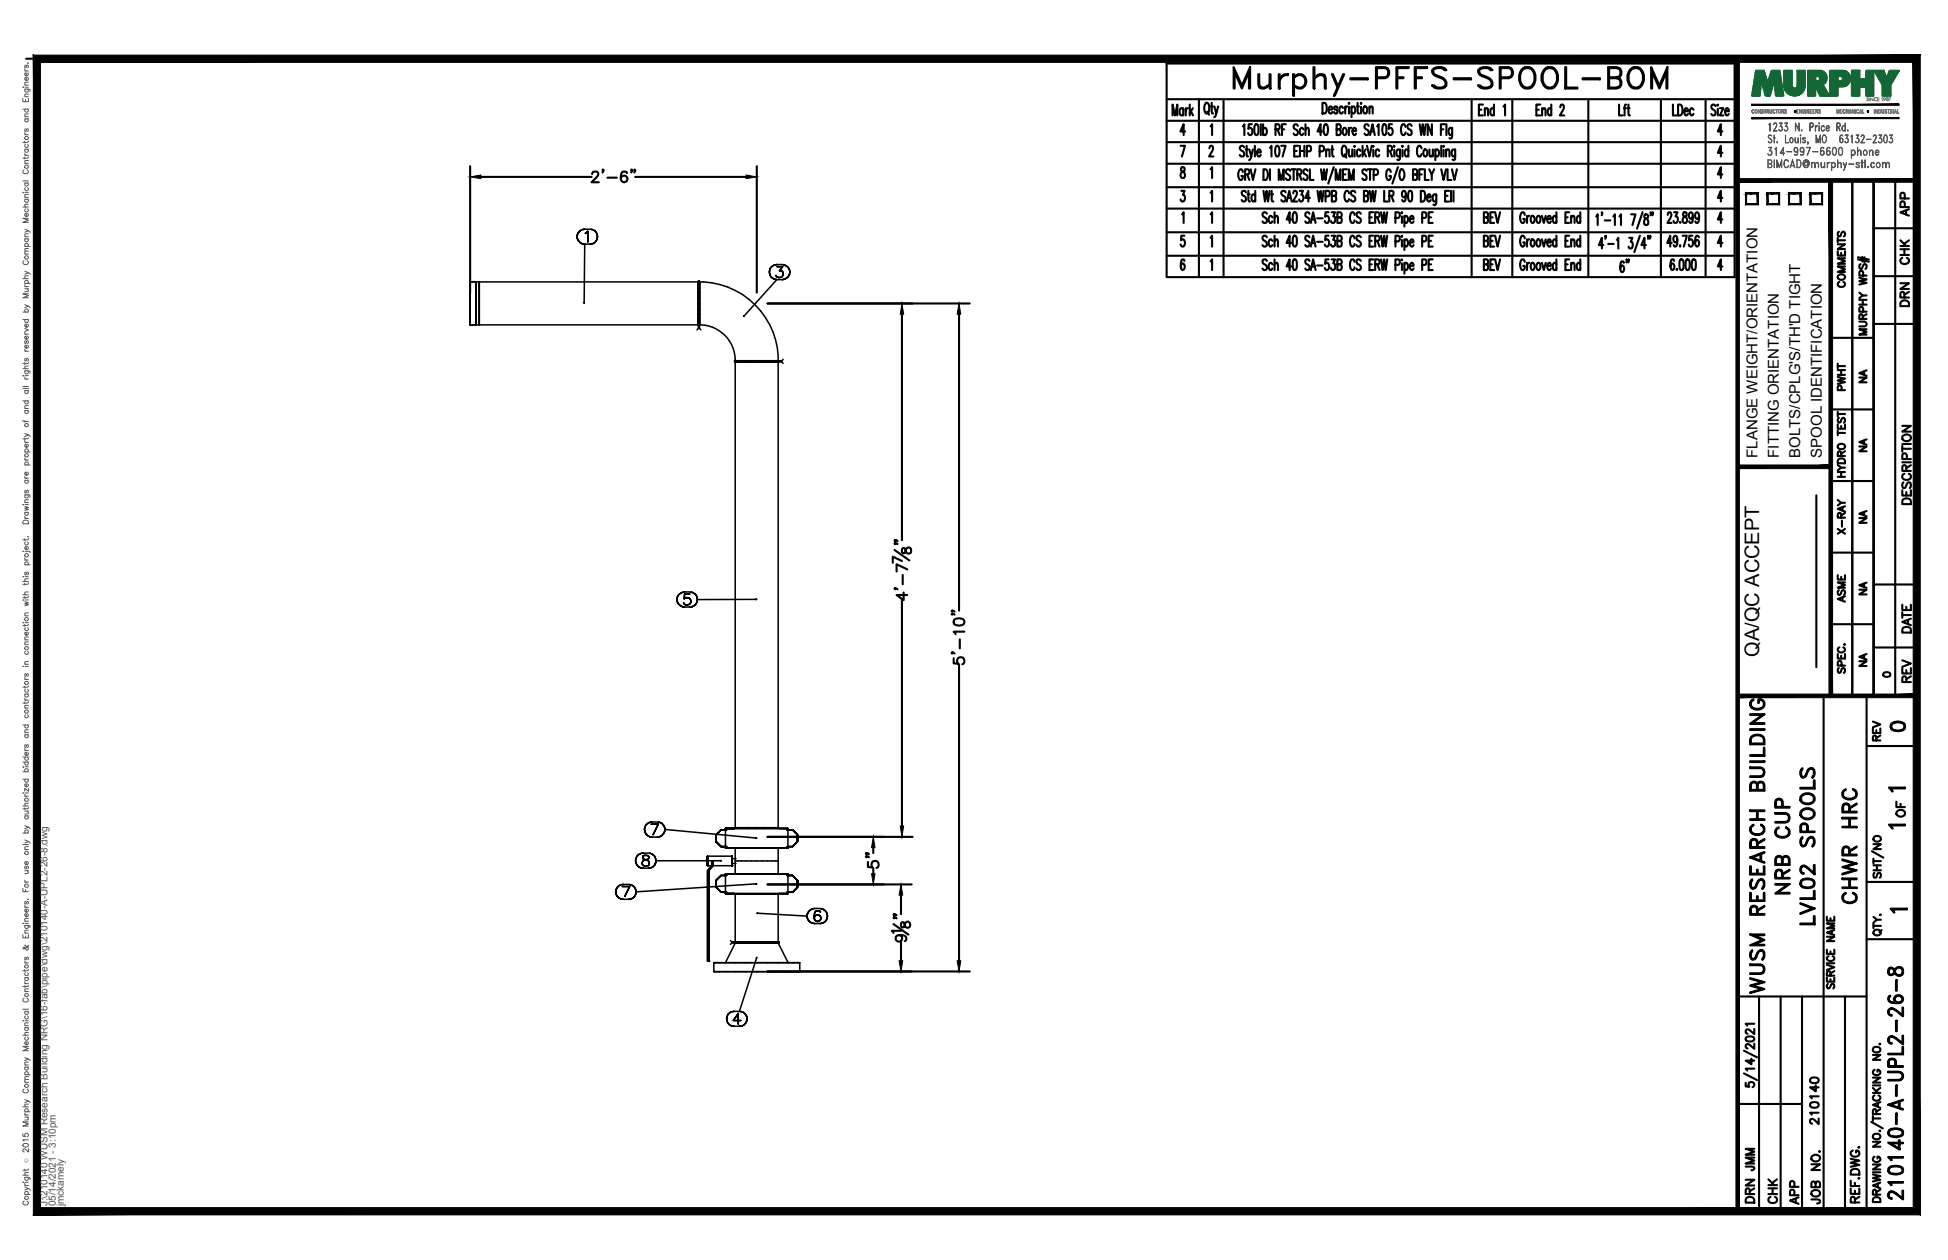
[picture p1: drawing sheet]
<svg xmlns="http://www.w3.org/2000/svg" width="432mm" height="279mm" viewBox="0 0 432 279" stroke-linecap="round" stroke-linejoin="round" font-family="sans-serif">
<defs><g id="words">
<text font-size="10.6" x="272.3" y="22.6">Murphy-PFFS-SPOOL-BOM</text>
<g font-size="6.6">
<text x="397.6" y="199.3" transform="rotate(-90 397.6 199.3)">NRB CUP</text>
<text x="412.4" y="201.4" transform="rotate(-90 412.4 201.4)">CHWR HRC</text>
<text x="403.2" y="206" transform="rotate(-90 403.2 206)">LVL02 SPOOLS</text>
<text x="391.9" y="221.5" transform="rotate(-90 391.9 221.5)">WUSM RESEARCH BUILDING</text>
<text x="422.6" y="267.1" transform="rotate(-90 422.6 267.1)">210140-A-UPL2-26-8</text>
</g>
<g font-size="5.3">
<text x="417.7" y="163.3">0</text>
<text x="389.8" y="260.7" transform="rotate(-90 389.8 260.7)">JMM</text>
<text x="389.8" y="267.8" transform="rotate(-90 389.8 267.8)">DRN</text>
<text x="399.7" y="268.1" transform="rotate(-90 399.7 268.1)">APP</text>
</g>
<g font-size="4.9">
<text x="424" y="49" transform="rotate(-90 424 49)">APP</text>
<text x="424" y="59.6" transform="rotate(-90 424 59.6)">CHK</text>
<text x="361.9" y="61.7" transform="rotate(-90 361.9 61.7)">6&quot;</text>
<text x="409.9" y="64.9" transform="rotate(-90 409.9 64.9)">COMMENTS</text>
<text x="424" y="69.1" transform="rotate(-90 424 69.1)">DRN</text>
<text x="409.9" y="87.8" transform="rotate(-90 409.9 87.8)">PWHT</text>
<text x="424.4" y="112.9" transform="rotate(-90 424.4 112.9)">DESCRIPTION</text>
<text x="409.9" y="119.6" transform="rotate(-90 409.9 119.6)">X-RAY</text>
<text x="409.9" y="134.8" transform="rotate(-90 409.9 134.8)">ASME</text>
<text x="424.4" y="141.5" transform="rotate(-90 424.4 141.5)">DATE</text>
<text x="424.4" y="152.4" transform="rotate(-90 424.4 152.4)">REV</text>
<text x="417.7" y="165.5" transform="rotate(-90 417.7 165.5)">REV</text>
<text x="423" y="182.4" transform="rotate(-90 423 182.4)">OF</text>
<text x="403.9" y="250.5" transform="rotate(-90 403.9 250.5)">210140</text>
<text x="394.8" y="268.1" transform="rotate(-90 394.8 268.1)">CHK</text>
<text x="404.3" y="268.1" transform="rotate(-90 404.3 268.1)">JOB NO.</text>
</g>
<g font-size="4.4">
<text x="414.5" y="86.1" transform="rotate(-90 414.5 86.1)">NA</text>
<text x="414.5" y="101.2" transform="rotate(-90 414.5 101.2)">NA</text>
<text x="414.5" y="117.1" transform="rotate(-90 414.5 117.1)">NA</text>
<text x="414.5" y="133" transform="rotate(-90 414.5 133)">NA</text>
<text x="389.9" y="145.7" transform="rotate(-90 389.9 145.7)">QA/QC ACCEPT</text>
<text x="414.5" y="148.9" transform="rotate(-90 414.5 148.9)">NA</text>
</g>
<text font-size="4" x="416.3" y="151.3">0</text>
<g font-size="3.5">
<text x="417.3" y="176.7">1</text>
<text x="417.3" y="184.9">1</text>
<text x="417.7" y="203.6">1</text>
</g>
<g font-size="3.3">
<text x="389.5" y="101.5" transform="rotate(-90 389.5 101.5)">FLANGE WEIGHT/ORIENTATION</text>
<text x="394.3" y="101.5" transform="rotate(-90 394.3 101.5)">FITTING ORIENTATION</text>
<text x="399.1" y="101.5" transform="rotate(-90 399.1 101.5)">BOLTS/CPLG'S/TH'D TIGHT</text>
<text x="403.8" y="101.5" transform="rotate(-90 403.8 101.5)">SPOOL IDENTIFICATION</text>
</g>
<g font-size="2.2" fill="#545454">
<text x="10.5" y="267.5" transform="rotate(-90 10.5 267.5)">J:\210140 WUSM Research Building NRG\16-fab\pipe\dwg\210140-A-UPL2-26-8.dwg</text>
<text x="12.4" y="267.5" transform="rotate(-90 12.4 267.5)">05/14/2021 - 3:10pm</text>
<text x="14.1" y="267.4" transform="rotate(-90 14.1 267.4)">jmckamely</text>
</g>
<text font-size="1.3" fill="#545454" x="6.3" y="257.9" transform="rotate(-90 6.3 257.9)">Ó</text>
</g></defs>
<!-- layer: HP-CWR-PIPE -->
<g fill="none" stroke="#000" stroke-width=".34">
<path d="M127.9 52.5l.1 .5-.1-.5M128 52l-.1 .5 .1-.5M128 53l.3 .5-.3-.5M128.3 51.5l-.3 .5 .3-.5M128.3 53.5l.3 .3-.3-.3M128.6 51.1l-.3 .4 .3-.4M128.6 53.8l.5 .3-.5-.3M129.1 50.9l-.5 .2 .5-.2M129.1 54.1h.5h-.5M129.6 50.8l-.5 .1 .5-.1M129.6 50.8h1.2M129.7 51.8l.2-.2-.2 .2"/>
<path d="M129.9 51.6l.4-.3-.4 .3M130.3 51.3v2.4v-2.4M130.8 54.1h.5h-.5M130.8 54.1h-1.2l-.1 13M131.3 50.9l-.5-.1 .5 .1M131.3 54.1l.5-.3-.5 .3M131.8 51.1l-.5-.2 .5 .2M131.8 53.8l.4-.3-.4 .3M132.2 51.5l-.4-.4 .4 .4M132.2 53.5l.2-.5-.2 .5M132.4 52l-.2-.5 .2 .5M132.4 53v-.5v.5"/>
<path d="M132.4 52.5v-.5v.5M170.6 59.8l-.1 .5 .1-.5M170.8 59.3l-.2 .5 .2-.5M171.2 59l-.4 .3 .4-.3M171.7 58.7l-.5 .3 .5-.3M172.2 58.7h-.5h.5M172.2 58.7h1.2M172.2 59.1h1.3h-1.3M173.5 59.1l-.7 1 .7-1M173.9 58.7h-.5h.5M174.4 59l-.5-.3 .5 .3M174.7 59.3l-.3-.3 .3 .3"/>
<path d="M175 59.8l-.3-.5 .3 .5M104.2 72v-9.5h50.6v9.5M104.2 62.5v.2v-.2M104.2 62.6v.5zM104.2 63.1v.8zM104.2 63.9v1zM104.2 64.9v1.2zM104.2 66v1.3zM104.2 67.3v1.2v-1.2M104.2 68.5v1.2v-1.2M104.2 69.7v1zM104.2 70.6v.8z"/>
<path d="M104.2 71.4v.5zM104.2 71.9v.2zM104.2 62.5h1.3v9.6h-1.3zM104.2 72h50.6M104.2 72v.1M105.5 62.5v.2v-.2M105.5 62.6v.5zM105.5 63.1v.8zM105.5 63.9v1zM105.5 64.9v1.2zM105.5 66v1.3zM105.5 67.3v1.2v-1.2"/>
<path d="M105.5 68.5v1.2v-1.2M105.5 69.7v1zM105.5 70.6v.8zM105.5 71.4v.5zM105.5 71.9v.2zM105.5 72v.1M106.2 62.5v.2v-.2M106.2 62.7v.4v-.4M106.2 63.1v.8v-.8M106.2 63.9v1v-1M106.2 64.9v1.2v-1.2M106.2 66.1v1.2v-1.2"/>
<path d="M106.2 67.3v1.2v-1.2M106.2 68.5v1.2v-1.2M106.2 69.7v.9v-.9M106.2 70.6v.8v-.8M106.2 71.4v.5v-.5M106.2 71.9v.1v-.1M129.4 67.1l.1 .2zM154.8 72v.2v-.3v.3M154.8 71.4v.6zM154.8 70.6v.9zM154.8 69.7v1zM154.8 68.5v1.2z"/>
<path d="M154.8 67.3v1.3zM154.8 66v1.3zM154.8 64.8v1.3zM154.8 63.8v1.1zM154.8 63v.9zM154.8 62.6v.5zM154.8 62.4v.3zM154.8 62.5v-.1v.1v-.1h.3v9.8h-.3v-.2M154.8 72v.8l-.3 .3M154.8 62.4v9.6M155.1 62.4v4.9M155.1 72v-9.5a17.4 17.4 0 0 1 17.4 17.5h-.1h.1"/>
<path d="M155.1 67.3v4.7a7.9 7.9 0 0 1 7.9 8h4.8M155.1 72v-.1v.3M155.1 71.4v.6zM155.1 70.6v.9zM155.1 69.7v1zM155.1 68.5v1.2zM155.1 67.3v1.3zM155.1 66v1.3zM155.1 64.8v1.3zM155.1 63.8v1.1zM155.1 63v.9zM155.1 62.6v.5z"/>
<path d="M155.1 62.4v.3zM155.1 72v.8l.2 .3M162.8 80h.2h-.2h.2h-.2h.2h-.2v.2h.2h-.2M163 80h.5zM163.5 80h.8zM163.6 80h1.8zM164.3 80h1zM165 70l-.2 .2zM165.3 80h1.2zM166.5 80h1.3zM166.5 80h-1.1h1.1M167.8 80h-1.3h1.3"/>
<path d="M167.8 80h1.2M169 80h-1.2h1.2M169 80h1.1M170.1 80h-1.1h1.1M170.1 80h1M170.2 80h-1.2h1.2M170.5 60.3l.1 .6-.1-.6M170.6 60.9l.2 .4-.2-.4M170.8 61.3l.4 .4-.4-.4M171.1 80h-1h1M171.1 80h.8M171.2 61.7l.5 .2-.5-.2"/>
<path d="M171.2 80h-1h1M171.7 61.9l.5 .1-.5-.1M171.9 80h-.8h.8M171.9 80h.5M172 61.1l.2 .3zM172 80h-.8h.8M172.2 61.4l.7 .1zM172.4 80h-.5h.5M172.4 80h.1M172.5 80h-.5h.5M172.7 80h-.2h.2h-.2h.2h-.2h.2v.2h-.2h.2M172.8 60.1h.3h-.3"/>
<path d="M173.1 60.1h.3h-.3M173.3 61.4l-.4 .1 .4-.1M173.4 60.1l.1 .2-.1-.2M173.4 62l.5-.1-.5 .1M173.4 62h-1.2l-7.2 8M173.5 61.2l-.2 .2 .2-.2M173.5 60.3l.1 .3-.1-.3M173.6 60.6l-.1 .6zM173.6 79.7l-.3 .3h-.8M173.9 61.9l.5-.2-.5 .2M174.4 61.7l.3-.4-.3 .4M174.7 61.3l.3-.4-.3 .4"/>
<path d="M175 60.9l.1-.6-.1 .6M175.1 60.3l-.1-.5 .1 .5M163 80.2h4.8h-1.3M163 80.2h3.5M166.5 80.2h6.8l.3 .3M169 80.2h-1.2h4.7h-.5M150.1 133v.5v-.5M150.1 132.4v.6v-.6M150.1 133.5l.3 .4-.3-.4M150.4 131.9l-.3 .5 .3-.5M150.4 133.9l.4 .4-.4-.4M150.8 131.6l-.4 .3 .4-.3"/>
<path d="M150.8 134.3l.4 .2-.4-.2M151.2 131.3l-.4 .3 .4-.3M151.2 134.5l.6 .1-.6-.1M151.7 133.9l-.2-.2 .2 .2M151.7 132.8l.1-.1-.1 .1M151.8 131.3h-.6h.6M151.8 131.7l-.1 1.1 .1-1.1M151.8 134l-.1-.1 .1 .1M151.8 132.7l.3-.2-.3 .2M151.8 134.6h1.1M151.8 131.3h1.1M152.1 134.1l-.3-.1 .3 .1"/>
<path d="M152.1 132.5h.3h-.3M152.4 134.1h-.3h.3M152.4 132.5l.4 .2-.4-.2M152.8 134l-.4 .1 .4-.1M152.8 132.7l.2 .2-.2-.2M152.9 131.7h-1.1h1.1M152.9 134.6l.5-.1-.5 .1M153 133.8l-.2 .2 .2-.2M153 132.9l.1 .3-.1-.3M153.1 133.2l-.1 .6zM153.4 131.3h-.5h.5M153.4 134.5l.5-.2-.5 .2"/>
<path d="M153.9 131.6l-.5-.3 .5 .3M153.9 134.3l.4-.4-.4 .4M154.3 131.9l-.4-.3 .4 .3M154.3 133.9l.2-.4-.2 .4M154.5 132.4l-.2-.5 .2 .5M154.5 133.5l.1-.5-.1 .5M154.6 133l-.1-.6 .1 .6M167.5 132.9h.3zM167.5 132.9l-12.9 .1M136.5 197.8l.1 .5-.1-.5M136.6 197.3l-.1 .5 .1-.5M136.6 198.3l.2 .4-.2-.4"/>
<path d="M136.8 196.8l-.2 .5 .2-.5M136.8 198.7l.4 .4-.4-.4M137.2 196.4l-.4 .4 .4-.4M137.2 199.1l.5 .2-.5-.2M137.7 196.2l-.5 .2 .5-.2M137.7 199.3l.5 .1-.5-.1M138 196.6h1.6h-1.6M138.2 196.1l-.5 .1 .5-.1M138.2 199.4h1.1M138.2 196.1h1.1M139.3 199.4l.6-.1-.6 .1M139.6 196.6l-1.2 2.4 1.2-2.4"/>
<path d="M139.9 196.2l-.6-.1 .6 .1M139.9 199.3l.4-.2-.4 .2M140.3 196.4l-.4-.2 .4 .2M140.3 199.1l.4-.4-.4 .4M140.7 196.8l-.4-.4 .4 .4M140.7 198.7l.2-.4-.2 .4M140.9 190.9l.1 .5-.1-.5M140.9 197.3l-.2-.5 .2 .5M140.9 198.3l.1-.5-.1 .5M141 190.3l-.1 .6 .1-.6M141 191.4l.2 .4-.2-.4M141 197.8l-.1-.5 .1 .5"/>
<path d="M141.2 189.9l-.2 .4 .2-.4M141.2 191.8l.3 .4-.3-.4M141.5 189.5l-.3 .4 .3-.4M141.5 192.2l.5 .2-.5-.2M142 189.3l-.5 .2 .5-.2M142 192.4l.6 .1-.6-.1M142.4 191.6v-.4v.4M142.4 191.2l.1-.2-.1 .2M142.5 191.8l-.1-.2 .1 .2M142.5 190v.2v-.2M142.5 190.2l.1 .2-.1-.2M142.5 191l.2-.2-.2 .2"/>
<path d="M142.6 189.2l-.6 .1 .6-.1M142.6 189.8l-.1 .2 .1-.2M142.6 191.9l-.1-.1 .1 .1M142.6 190.4l.2 .2-.2-.2M142.6 192.5h1.1M142.6 189.2h1.1M142.7 190.8l.3-.1-.3 .1M142.8 190.6l.4 .1-.4-.1M142.9 183.9v.5v-.5M142.9 189.7l-.3 .1 .3-.1M142.9 192.1l-.3-.2 .3 .2M142.9 183.4v.5v-.5"/>
<path d="M142.9 184.4l.3 .5-.3-.5M143 190.7l.5-.1-.5 .1M143.2 183l-.3 .4 .3-.4M143.2 184.9l.3 .4-.3-.4M143.2 190.7l.4 .1-.4-.1M143.4 192.1h-.5h.5M143.4 189.7h-.5h.5M143.5 190.6l.2-.2-.2 .2M143.5 182.6l-.3 .4 .3-.4M143.5 185.3l.5 .2-.5-.2M143.6 190.8l.2 .2-.2-.2M143.7 191.9l-.3 .2 .3-.2"/>
<path d="M143.7 189.8l-.3-.1 .3 .1M143.7 190.4l.1-.2-.1 .2M143.7 192.5l.6-.1-.6 .1M143.8 191.8l-.1 .1 .1-.1M143.8 190l-.1-.2 .1 .2M143.8 191l.1 .2-.1-.2M143.8 190.2v-.2v.2M143.9 191.6l-.1 .2 .1-.2M143.9 191.2v.4v-.4M144 182.4l-.5 .2 .5-.2M144 185.5l.5 .1-.5-.1M144.3 189.3l-.6-.1 .6 .1"/>
<path d="M144.3 192.4l.4-.2-.4 .2M144.3 182.7h1.6h-1.6M144.5 182.3l-.5 .1 .5-.1M144.5 185.6h1.2M144.5 182.3h1.2M144.7 189.5l-.4-.2 .4 .2M144.7 192.2l.4-.4-.4 .4M145.1 189.9l-.4-.4 .4 .4M145.1 191.8l.2-.4-.2 .4M145.3 190.3l-.2-.4 .2 .4M145.3 191.4l.1-.5-.1 .5M145.4 190.9l-.1-.6 .1 .6"/>
<path d="M145.4 190.9h14.3M145.7 185.6l.5-.1-.5 .1M145.9 182.7l-1.1 2.4 1.1-2.4M146.2 182.4l-.5-.1 .5 .1M146.2 185.5l.5-.2-.5 .2M146.7 182.6l-.5-.2 .5 .2M146.7 185.3l.4-.4-.4 .4M147.1 183l-.4-.4 .4 .4M147.1 184.9l.2-.5-.2 .5M147.3 183.4l-.2-.4 .2 .4M147.3 184.4l.1-.5-.1 .5M147.4 183.9l-.1-.5 .1 .5 20.4 2-.3-.1"/>
<path d="M156.8 189.9v2.1M157.1 193l1-1-1 1v20.1v-20.1v20.1h-.3v-20.1l1-1-1 1v20.1h.3M157.8 190.9v1.1v-1.1h.3v1.1v-1.1zM158.7 185.1l1.1-1.1-1.1 1.1v1.5v-1.5v1.5l1.1 1.1-1.1-1.1 1.1 1.1-1.1-1.1zM158.7 195.2l1.1-1.1-1.1 1.1v1.6v-1.6v1.6l1.1 1.1-1.1-1.1 1.1 1.1-1.1-1.1zM159.7 190.8l.2 .1zM159.8 184l-1.1 1.1 1.1-1.1M159.8 187.7h1.3zM159.8 194.1l-1.1 1.1 1.1-1.1M159.8 197.9h1.3zM159.8 184h1.3M159.8 194.1h1.3"/>
<path d="M160.8 183.7h.3h-.3h.3h-.3h.3h-.3v4.3h11.9M160.8 188h13h-1.1M160.8 193.8h11.9M161.1 184h-1.3h1.3M161.1 183.7h.6zM161.1 194.1h-1.3h1.3M161.1 198.1h.6zM161.7 183.7h1.1zM161.7 198.1h1.1zM162.3 189.9h-5.5v2.1v-1.1v1.1v-1.1v1.1v-.8v.8v-.2v.2h5.5v-2.1v2.1v-1.1M162.3 190.4v1.1v-1.1v1.1h.8M162.3 189.9v2.1"/>
<path d="M162.8 198.1h1.5h-1.5M163 183.7v-103.5h9.5v103.5M163 183.5h.1h-.1M163 188v2.9h9.5v-2.9M163 193.8h.1h-.1M163 198.1v10.8h9.5v-10.8M163 198.2h.1h-.1M163 190.9v2.9M163.1 183.5h.5h-.5M163.1 190.4h-.8v1.1M163.1 188.1h-.1h.1M163.1 193.8h.5h-.5"/>
<path d="M163.1 198.2h.5h-.5M163.6 183.5h.8h-.8M163.6 188.1h-.5h.5M163.6 193.8h.8h-.8M163.6 198.2h.8h-.8M164.3 183.7h-1.5h1.5M164.3 198.1h1.7h-1.7M164.4 183.5h1h-1M164.4 188.1h-.8h.8M164.4 193.8h1h-1M164.4 198.2h1h-1M165.4 183.5h1.1h-1.1"/>
<path d="M165.4 188.1h-1h1M165.4 193.8h1.1h-1.1M165.4 198.2h1.1h-1.1M166 183.7h-1.7h1.7M166 198.1h1.8h-1.8M166.5 183.5h1.3h-1.3M166.5 188.1h-1.1h1.1M166.5 193.8h1.3h-1.3M166.5 198.2h1.3h-1.3M167.5 195.9l.3 .1zM167.5 196l-26.5 1.8M167.8 183.5h1.2h-1.2"/>
<path d="M167.8 188.1h-1.3h1.3M167.8 193.8h1.2h-1.2M167.8 183.7h-1.8h1.8M167.8 198.1h1.7h-1.7M167.8 198.2h1.2h-1.2M169 183.5h1.1h-1.1M169 188.1h-1.2h1.2M169 193.8h1.1h-1.1M169 198.2h1.1h-1.1M169.5 183.7h-1.7h1.7M169.5 198.1h1.7h-1.7M170.1 183.5h1h-1"/>
<path d="M170.1 188.1h-1.1h1.1M170.1 193.8h1h-1M170.1 198.2h1h-1M171.1 183.5h.8h-.8M171.1 188.1h-1h1M171.1 193.8h.8h-.8M171.1 198.2h.8h-.8M171.2 183.7h-1.7h1.7M171.2 198.1h1.5h-1.5M171.9 183.5h.5h-.5M171.9 188.1h-.8h.8M171.9 193.8h.5h-.5"/>
<path d="M171.9 198.2h.5h-.5M172.4 183.5h.1h-.1M172.4 188.1h-.5h.5M172.4 193.8h.1h-.1M172.4 198.2h.1h-.1M172.5 188.1h-.1h.1M172.5 190.9v2.9M172.7 183.7h-1.5h1.5M172.7 188h1.7M172.7 193.8h1.1h-13v4.3h.3h-.3M172.7 198.1h1.1h-1.1M172.7 193.8h1.7"/>
<path d="M172.7 188h1.1M172.7 193.8h1.1M173.8 183.7h-1.1h1.1M173.8 188h.6h-.6M173.8 198.1h-1.1h1.1M173.8 193.8h.6h-.6M173.8 198.1h.6h-.6M173.8 193.8h.9v4.3h-.3h.3M174.4 183.7h-.6h.6M174.4 188h.3zM174.4 183.7h.3zM174.4 184h1.3h-1.3"/>
<path d="M174.4 198.1h-.6h.6M174.4 193.8h.3zM174.4 198.1h.3zM174.4 194.1h1.3h-1.3M174.4 187.7h1.3M174.4 188h.3M174.4 197.9h1.3M174.4 193.8h.3M174.7 183.7h-.3h.3v4.3h-.9M175.7 184h-1.3h1.3M175.7 187.7l1.1-1.1-1.1 1.1M175.7 184l1.1 1.1-1.1-1.1 1.1 1.1v1.5l-1.1 1.1 1.1-1.1v-1.5v1.5v-1.5z"/>
<path d="M175.7 194.1h-1.3h1.3M175.7 197.9l1.1-1.1-1.1 1.1M175.7 194.1l1.1 1.1-1.1-1.1 1.1 1.1v1.6l-1.1 1.1 1.1-1.1v-1.6v1.6v-1.6zM158.2 213.5h.4h-.4v2h.4h-.4M158.6 215.5h18.7M158.6 213.5h18.3M161.9 209.4l.3-.3h10.3h-.1h.1h-.1h.1l2.2 4.4M161.9 208.6l.3 .3h6.8M162.8 208.9h.2zM163 209.1h4.8h-4.8l-2.2 4.4M163 208.9h-.2v.2h.2h-.2M163 209.1h.5z"/>
<path d="M163.1 208.9h-.1h.1M163.5 209.1h.8zM163.6 208.9h-.1h.1M164.3 209.1h1zM164.4 208.9h.1M165.3 209.1h1.2zM165.4 208.9h.1M166.5 209.1h1.3zM166.5 208.9h1.3h-1.3M166.5 208.9h.1M167.7 212.5l-3.8 11.8h-1.2M167.8 209.1h2.3z"/>
<path d="M167.8 212.3l-.1 .2zM167.8 202.5h.2zM168 202.5l10.9 .6M169 208.9h-1.2h4.7M169 209.1h.1M169 209.1h1.2h-1.2M169 208.9h3.5h-.1M170.1 209.1h1h-1M170.2 209.1h.1M170.2 209.1h1h-1M171.1 209.1h.8h-.8M171.2 209.1h.1"/>
<path d="M171.2 209.1h.8h-.8M171.9 209.1h.5h-.5M172 209.1h-.1h.1M172 209.1h.5h-.5M172.7 208.9h-.2h.2h-.2h.2h-.2h.2v.2h-.2h.2M177.3 213.5h-.4h.4v2h-.4M178.9 203.1l.1 .6-.1-.6M179 202.6l-.1 .5 .1-.5M179 203.7l.2 .4-.2-.4M179.2 202.2l-.2 .4 .2-.4M179.2 204.1l.4 .4-.4-.4M179.6 201.8l-.4 .4 .4-.4"/>
<path d="M179.6 204.5l.5 .2-.5-.2M180.1 201.5l-.5 .3 .5-.3M180.1 204.7l.5 .1-.5-.1M180.5 203v.5v-.5M180.6 201.5h-.5h.5M180.6 202.4l-.1 .6 .1-.6M180.6 203.2v.8zM180.6 204l.2 .2-.2-.2M180.6 204.8h1.2M180.6 201.5h1.2M180.8 202l-.2 .4 .2-.4M180.8 203l-.2 .2 .2-.2"/>
<path d="M180.8 204.2l.4 .1-.4-.1M181.2 202h-.4h.4M181.2 202.8l-.4 .2 .4-.2M181.2 204.3h.1h-.1M181.3 202.8h-.1h.1M181.3 204.3l.3-.1-.3 .1M181.4 202h-.2h.2M181.6 203l-.3-.2 .3 .2M181.6 204.2l.2-.2-.2 .2M181.7 202h-.3h.3M181.8 204.8l.5-.1-.5 .1M181.8 203.2l-.2-.2 .2 .2"/>
<path d="M181.8 202.3l-.1-.3 .1 .3M181.8 204l.2-.3-.2 .3M181.8 203.2l.2 .5zM182.3 201.5h-.5h.5M182.3 204.7l.4-.2-.4 .2M182.7 201.8l-.4-.3 .4 .3M182.7 204.5l.4-.4-.4 .4M183.1 202.2l-.4-.4 .4 .4M183.1 204.1l.2-.4-.2 .4M183.3 202.6l-.2-.4 .2 .4M183.3 203.7l.1-.6-.1 .6M183.4 203.1l-.1-.5 .1 .5"/>
<path d="M161.1 225.9v.5v-.5M161.1 225.4v.5v-.5M161.1 226.4l.3 .5-.3-.5M161.4 224.9l-.3 .5 .3-.5M161.4 226.9l.3 .4-.3-.4M161.7 224.6l-.3 .3 .3-.3M161.7 227.3l.5 .2-.5-.2M162.2 224.4l-.5 .2 .5-.2M162.2 227.5l.5 .1-.5-.1M162.5 226.3h1.7h-1.7M162.7 224.3l-.5 .1 .5-.1M162.7 227.6h1.2"/>
<path d="M163.6 224.7l-1.1 1.6 1.1-1.6M163.6 224.7v2.4v-2.4M163.9 227.6l.6-.1-.6 .1M164.5 224.4l-.6-.1 .6 .1M164.5 227.5l.4-.2-.4 .2M164.9 224.6l-.4-.2 .4 .2M164.9 227.3l.4-.4-.4 .4M165.3 224.9l-.4-.3 .4 .3M165.3 226.9l.2-.5-.2 .5M165.5 225.4l-.2-.5 .2 .5M165.5 226.4l.1-.5-.1 .5M165.6 225.9l-.1-.5 .1 .5"/>
</g>
<g fill="#000">
<circle cx="167.8" cy="80.2" r=".17"/>
<circle cx="156.8" cy="192" r=".17"/>
<circle cx="162.3" cy="192" r=".17"/>
<circle cx="167.8" cy="188" r=".17"/>
<circle cx="156.8" cy="213.1" r=".17"/>
<circle cx="157.1" cy="213.1" r=".17"/>
<circle cx="167.8" cy="215.5" r=".17"/>
</g>
<!-- layer: PS-BDR -->
<g fill="#000" stroke="#000" stroke-width=".22">
<path d="M388.3 26.1v.2l32.6-.2zM388.3 26.3l32.6-.2v.2z"/>
<path d="M388.3 23.1v.3l32.6-.3zM388.3 23.4l32.6-.3v.3z"/>
<path d="M7.4 12.2v257.2l1.6-1.6zM7.4 12.2l1.6 1.6v254zM7.4 12.2l1.6 1.6 416.6-1.6zM9 13.8l416.6-1.6-1.5 1.6zM425.6 12.2l-1.5 1.6 1.5 255.6zM424.1 13.8l1.5 255.6-1.5-1.6zM7.4 269.4h418.2l-1.5-1.6zM9 267.8h415.1l-416.7 1.6z"/>
</g>
<!-- layer: PS-BDR-T -->
<g fill="none" stroke="#000" stroke-width=".47">
<path d="M415.3 40v114.3h-4.7v-114.2v114.2h-4.8v-114.2M387 42.9h2.6v2.4h-2.6zM391.8 42.9h2.6v2.4h-2.6zM396.6 42.9h2.5v2.4h-2.5zM401.3 42.9h2.6v2.4h-2.6zM411.8 57.5l2.5 .5M411.8 57.1l2.5 .5M412.4 58.6a.59 .59 0 0 0-.3 .5 .59 .59 0 0 0 .4 .5l.3-.1 .3-.8 .4-.1a.64 .64 0 0 1 0 1M412.8 57v1M413.3 57.1v1M405.8 74.9h9.5M412.1 71.3l1.4 .1a.52 .52 0 0 1 .2 .6 .52 .52 0 0 1-.4 .4h-1.2"/>
<path d="M412.1 61.6l1.7 .4-1.7 .3 1.7 .4-1.7 .4M412.1 67.5h1.7M412.1 66.5h1.7M412.1 64.9l.8 .6M412.9 70.7l-.1-.9-.4-.1-.3 .3v.7h1.7M412.9 66.5v1M413 69.1l-.1-.9-.5-.1-.3 .3v.7h1.7M413 61.1l-.1-.9-.5-.1-.3 .3v.7h1.7M413.8 73h-1.7l1.7 .6-1.7 .6h1.7M413.8 65.5h-.9l-.8 .6M413.8 69.7l-.9 .5M405.8 90.8h9.5"/>
<path d="M407.4 94.1v1h1.6v-1M407.4 96h1.6M407.4 91.3v1.1M407.4 95.4v1.1M407.4 91.8h1.6M407.4 98.7a.79 .79 0 0 1 1-.3 .79 .79 0 0 1 .5 .9 .78 .78 0 0 1-1 .3 .78 .78 0 0 1-.5-.9zM407.6 92.7a.59 .59 0 0 0-.3 .5 .59 .59 0 0 0 .4 .5l.3-.1 .3-.8 .4-.1a.65 .65 0 0 1 0 1M408.1 94.5v.6M402.6 109.8v38.1M405.8 106.7h9.5M407.4 105.7h1.6M407.4 104.7h1.6"/>
<path d="M407.4 103.1l.7 .6M407.4 102a.9 .9 0 0 1 1.6 .2v.5h-1.6zM408.1 101.1l-.1-.9-.3-.1-.3 .3v.7h1.6M408.1 104.7v1M409 103.7h-.9l-.7 .6M409 100.1l-.9 .5M405.8 122.5h9.5M405.8 138.4h9.5M407.4 145v1h1.6v-1M407.6 148.2a.59 .59 0 0 0-.3 .5 .59 .59 0 0 0 .4 .5l.3-.2 .3-.7 .4-.1a.65 .65 0 0 1 0 1M407.7 143.5a.59 .59 0 0 0-.3 .7 .59 .59 0 0 0 .6 .5h.4a.59 .59 0 0 0 .6-.5 .59 .59 0 0 0-.4-.7M408.1 145.4v.6"/>
<path d="M408.2 147.6l-.1-.9-.4-.2-.3 .4v.7h1.6M408.8 142.9h.2z"/>
</g>
<!-- layer: PS-DIM -->
<path d="M5.8 13h419" fill="none" stroke="#000" stroke-width=".47"/>
<!-- layer: 0 -->
<g fill="none" stroke="#000" stroke-width=".47">
<path d="M415.3 40v114.3M420.1 40v114.3M415.3 50.6h9.5M415.3 61.2h9.5M415.3 71.8h9.5M415.3 129.6h9.5M415.3 143.6h9.5M386.6 238l2.9 1.5M386.6 233l2.9 1.5M387 230l.8-.2a.85 .85 0 0 1 1.1 .6 1.14 1.14 0 0 1-1.9 0zM388.2 234.8v1.2l-1.2-.8h1.9M388.9 237h-1.9l.3 .4"/>
<path d="M388.9 231.4v1.2l-1-.8-.6-.3-.3 .2v.5l.4 .3M388.9 228.2v1.1l-1-.8-.6-.3-.3 .2v.5l.4 .3M388.9 227h-1.9l.3 .4M387 240.1v.8l.8 .1a.62 .62 0 0 1 0-.9 .62 .62 0 0 1 .9 .1 .62 .62 0 0 1-.2 .9"/>
</g>
<g fill="#000" stroke="#000" stroke-width=".22">
<path d="M384.8 13l.8 255.6v-255.6zM384.8 13l.8 255.6h-.8z"/>
<path d="M385.2 39.6v.8l39.6-.8zM385.2 40.4l39.6-.8v.8z"/>
<path d="M424.5 40l.8 114.3v-114.3zM424.5 40l.8 114.3h-.8z"/>
<path d="M385.2 153.9v.8l39.6-.8zM385.2 154.7l39.6-.8v.8z"/>
</g>
<!-- layer: PS-LOGO -->
<g fill="none" stroke="#545454" stroke-width=".22">
<path d="M5.1 19.3h.1zM5.5 19.8h.9l.2 .1v.4M5.5 15.3v.3l.3 .1M5.5 18.9h.8M5.5 15.7h.8M5.5 19.3h.8M5.7 19.8a.38 .38 0 0 0-.1 .5 .38 .38 0 0 0 .6 0 .38 .38 0 0 0-.1-.5M5.7 14.4l-.2 .3v.3h.3l.1-.4 .2-.2 .2 .3-.2 .4M6.1 17.2a.38 .38 0 0 1 .1 .5 .38 .38 0 0 1-.6 0 .38 .38 0 0 1 .1-.5h.1v.7M6.1 16.2a.38 .38 0 0 1 .1 .5 .38 .38 0 0 1-.6 0 .38 .38 0 0 1 .1-.5h.1v.6M6.2 13.9v.1zM6.3 18.2l-.8 .1v.3l.2 .3"/>
<path d="M5.1 21.8v.7h1.2v-.7M5.1 24.2h1.2M5.4 37.7a.43 .43 0 0 0-.3 .5 .43 .43 0 0 0 .4 .3h.3a.43 .43 0 0 0 .5-.3 .43 .43 0 0 0-.3-.5M5.5 34v.3l.3 .1M5.5 29.4v.3l.3 .2M5.5 31.3v.4M5.5 34.8v.4M5.5 36.2h.8M5.5 34.4h.8M5.5 33.1h.8M5.5 29.9h.8M5.5 26.4h.8"/>
<path d="M5.5 25.9h.8M5.5 21.4h.8M5.7 33.1a.38 .38 0 0 0-.1 .5 .38 .38 0 0 0 .6 0 .38 .38 0 0 0-.1-.5M5.7 32a.4 .4 0 0 0-.1 .6 .4 .4 0 0 0 .6 0 .4 .4 0 0 0-.1-.6M5.7 28.6l-.2 .2v.3h.3l.1-.4 .2-.1 .2 .2-.2 .4M5.7 26.4a.38 .38 0 0 0-.1 .5 .38 .38 0 0 0 .6 0 .38 .38 0 0 0-.1-.5M5.7 24.2a.38 .38 0 0 0-.1 .6 .38 .38 0 0 0 .6 0 .38 .38 0 0 0-.1-.6M5.7 22.1v.4M6.3 35.6h-.8v.3l.2 .3M6.3 34.8l-.3 .3h-.9M6.3 31.3l-.3 .3h-.9M6.3 25.3h-.8v.3l.2 .3"/>
<path d="M6.3 20.9h-.8v.3l.2 .2M391.9 34.2l.2 .2M392 36.3l.6-.1v-.6l-.6-.1v1.6l.6-.1v-.6h-.6M392.1 30a.44 .44 0 0 1 .7 .2 .38 .38 0 0 0-.6-.2 .38 .38 0 0 0-.1 .5l.4 .3a.46 .46 0 0 1 .2 .7 .46 .46 0 0 1-.7-.1 .41 .41 0 0 0 .6 .1 .41 .41 0 0 0 0-.6l-.6-.4zM392.3 33.3a.53 .53 0 0 1 .5 .8 .53 .53 0 0 1-.9 0 .47 .47 0 0 0 .7 .2l.2-.3M392.4 27.2l-.1 1.9v-1.7l-.2 .2zM392.4 36.3l.3 .1v.6l-.8 .2v-1.8l.8 .2v.6l-.3 .2M392.5 33.4a.51 .51 0 0 1 .3 .5 .51 .51 0 0 1-.3 .5M392.7 32.8l-.7-.1h.8l-.5 .7M392.7 32.7l-.5 .7 .4 .1 .2 .3M393.1 30.5l.4 .1zM393.1 29l.8 .1h-.8l.7-1.3-.2-.5h-.2l-.3 .4 .1-.3a.39 .39 0 0 1 .6 0 .39 .39 0 0 1 0 .5l-.7 1.2"/>
<path d="M393.3 35.4v1.8zM393.3 29.9v1.8zM393.4 33l.4-.3v1.7l-.1-1.6zM393.9 35.4l.5 1.5 .6-1.5v1.8l-.1-1.4-.5 1.4-.5-1.4v1.4zM393.9 31.4l.1 .3zM393.9 31.5l.1 .1zM394.4 28.8l.1 .2M394.7 27.9a.55 .55 0 0 1 .4 .7 .55 .55 0 0 1-.7 .4l-.1-.3 .4 .3 .3-.4M394.7 33.9l.9 .1h-1l.7-1.3v1.7v-1.5l-.6 1.1M394.8 28l.2 .5-.2 .5M395 27.3l-.6-.1h.6l-.3 .8M395 27.2l-.4 .8 .4 .1v.3"/>
<path d="M395.5 28.8l.2 .2M395.7 35.5a.47 .47 0 0 1 .7 .3l-.3-.3h-.3a1.08 1.08 0 0 0 0 1.6h.3l.3-.3a.44 .44 0 0 1-.4 .4 .44 .44 0 0 1-.5-.4l-.1-.7zM395.8 29.9v1.7l.7 .1h-.7zM395.8 27.9a.55 .55 0 0 1 .5 .7 .55 .55 0 0 1-.7 .4l-.1-.3 .4 .3 .4-.4M396 28l.3 .5-.3 .5M396 33.6l1.2 .1zM396.2 27.3l-.6-.1h.7l-.5 .8M396.2 27.2l-.4 .8 .3 .1 .2 .3M396.9 30.6a.57 .57 0 0 1 .7 .4 .57 .57 0 0 1-.4 .7l-.3-.1-.2-.4zM396.9 36.8h.8M397 30.6a.52 .52 0 0 1 .4 .5 .52 .52 0 0 1-.4 .5l-.2-.4zM397 36.7h.7"/>
<path d="M397.3 35.4l.6 1.8-.6-1.5-.5 1.5zM397.7 33.3l.3 .4 .3-.1 .2-.3M397.7 33.1l.3-.3h.3l.2 .3M397.8 34.3h.5M397.9 30.5l.1 1 .3 .1 .3-.2-.3 .3-.3-.1-.1-.2zM398 27.2l.8 1.6v-1.6v1.9l-.8-1.6v1.6zM398 32.8l-.3 .4 .3 .5M398.2 32.8a1.22 1.22 0 0 1 .1 1.6M398.3 35.4h.5a1.05 1.05 0 0 1 0 1.8h-.5zM398.3 35.5a.84 .84 0 0 1 .9 .5 .84 .84 0 0 1-.2 .9l-.7 .2zM398.5 33.5l-.2 .2a.49 .49 0 0 1-.6-.2 .49 .49 0 0 1 .1-.6 .49 .49 0 0 1 .7 0v.4a.81 .81 0 0 1-.5 1.1l-.3-.2 .1 .2M398.5 33.3l-.3 .4"/>
<path d="M398.6 30.5v1.2zM399 30l.1-.1v.3zM399.1 33.3l.3 .4 .3-.1 .1-.3M399.1 33.1l.3-.3h.3l.1 .3M399.1 30h.1M399.1 30.5v1.2zM399.1 34.3h.6M399.4 28.8v.3l-.1-.1zM399.4 28.9h.1M399.4 32.8a.51 .51 0 0 0-.3 .4 .51 .51 0 0 0 .3 .5M399.5 32.8a1.22 1.22 0 0 1 .1 1.6M399.6 31.5h.6"/>
<path d="M399.6 30.8l.6 .6-.2 .3-.4-.1v-.2l.1 .2M399.6 30.7h.6M399.7 30.6v.3M399.8 33.5l-.1 .2a.5 .5 0 0 1-.7-.5 .5 .5 0 0 1 .7-.4l.2 .5a.83 .83 0 0 1-.5 1.1l-.3-.2 .1 .2M399.8 33.3l-.3 .4M399.9 35.6a.74 .74 0 0 1 1 .2 .74 .74 0 0 1-.1 1l-.1-1 .1 .9a.68 .68 0 0 0-.3-1.2 .68 .68 0 0 0-.8 .9 .66 .66 0 0 0 .4 .7 .66 .66 0 0 0 .7-.2 .7 .7 0 0 1-.9 .1 .7 .7 0 0 1-.2-.8zM400 36l.2-.2 .4 .1 .1 .2-.5-.2-.2 .3 .1 .4 .4 .1 .2-.2-.1 .2-.4 .1-.2-.2zM400.1 30.6l.1 .2-.2-.3-.4 .1v.2l.6 .5M400.1 31.2v.4M400.7 31.5h.1M400.8 31.9l-.1-.5 .1 .4-.2 .2M400.8 31.7v.1"/>
<path d="M401.3 28.1l.6-.1v-.6l-.6-.1-.1 1.8v-1.9h.5l.2 .4v.4l-.2 .2h-.4M401.3 32.7l-.7 1.7 .7-1.7h-.9l.9 .1M401.6 36v1.2zM401.8 33.6l1.2 .1zM401.8 36.1h.5l.1 1.1-.2-1-.3-.1-.3 .3zM402.4 27.8v1.3zM402.5 29.9l.5 1.5 .5-1.5v1.8l-.1-1.4-.4 1.4-.4-1.4-.1 1.4zM402.6 36.1h.4l.1 1.1-.1-1-.3-.1-.3 .3zM402.6 27.9l.3-.1-.3 .2-.2 .4zM403.2 27.2l.1 .1v.2zM403.2 27.3h.1M403.2 27.8l.1 1.3z"/>
<path d="M403.5 34l.4 .4 .3-.1 .1-.3M403.5 33.8l.4-.4 .3 .1 .1 .3M403.6 36l.2 1 .3 .1 .3-.2-.3 .3-.4-.1zM403.7 32.8h.5M403.8 32.8l-.2 .2a1.17 1.17 0 0 0 .2 1.4M403.8 27.9l.4-.1 .2 .4-.2-.3a.54 .54 0 0 0-.4 .6 .54 .54 0 0 0 .4 .5l.2-.3-.2 .4h-.2l-.3-.5zM403.8 33.4l-.3 .5M404.1 33.4l.2 .5-.2 .5M404.1 30l.2-.1a.95 .95 0 0 1 .6 .9 .95 .95 0 0 1-.6 .9 1.24 1.24 0 0 1-.2-1.7zM404.1 30.1l.2-.1a.87 .87 0 0 1 .5 .8 .87 .87 0 0 1-.5 .8 1.19 1.19 0 0 1-.2-1.5zM404.2 32.8l.1 .1-.4-.2a1.42 1.42 0 0 0-.2 1.7 .49 .49 0 0 0 .6-.2 .49 .49 0 0 0-.1-.7 .49 .49 0 0 0-.7 .1M404.4 36l.1 1.2z"/>
<path d="M404.8 28.4h.6l-.2-.5a.54 .54 0 0 0-.4 .6 .54 .54 0 0 0 .4 .5l.2-.3-.2 .4a.63 .63 0 0 1-.4-.6 .63 .63 0 0 1 .4-.7l.3 .7h-.7M404.9 34l.3 .4 .3-.1 .2-.3M404.9 33.8l.3-.4 .3 .1 .2 .3M405 36l.1 1.2zM405.1 32.8h.5M405.1 32.8l-.1 .2a1.17 1.17 0 0 0 .2 1.4M405.2 33.4l-.3 .5M405.3 36.1l.3-.1-.5 .5zM405.4 33.4l.3 .5-.3 .5M405.5 32.8l.2 .1a.36 .36 0 0 0-.6-.1l-.2 .6v.8l.2 .2a.49 .49 0 0 0 .6-.2 .49 .49 0 0 0-.1-.7 .49 .49 0 0 0-.7 .1M406 36v1.8zM406.2 36.1a.53 .53 0 0 1 .7 .5 .53 .53 0 0 1-.7 .5l-.2-.2 .3 .2a.51 .51 0 0 0 .5-.5 .51 .51 0 0 0-.5-.5l-.3 .2z"/>
<path d="M406.3 32.8l.4-.1a1.13 1.13 0 0 1 0 1.7h-.1a1.28 1.28 0 0 1-.3-1.6zM406.3 34.3h.6M406.3 32.8h.6M406.4 32.8l-.2 .6 .2 1M406.8 32.8l.2 .6-.2 1M407.2 28.1l.6-.1v-.6l-.6-.1-.1 1.8v-1.9l.7 .1 .1 .7-.3 .2h-.4M407.3 35.4l.1 1.8zM407.5 28.2l.4 .9-.3-.9M407.6 36.1h.5l.1 1.1-.2-1-.3-.1-.3 .3zM407.7 32.8l.3-.1a1.13 1.13 0 0 1 0 1.7h-.1a1.28 1.28 0 0 1-.2-1.6zM407.7 34.3h.5M407.7 32.8h.5"/>
<path d="M407.8 32.8l-.2 .6 .2 1M407.8 31.3l.3 .3 .4-.3M407.8 31l.3-.3 .4 .3M408 30.1h.4M408 30l-.1 .3a1.28 1.28 0 0 0 .2 1.3M408.1 30.7l-.3 .4M408.2 32.8l.2 .6-.2 1M408.2 30.7l.3 .4-.3 .5M408.4 30l.1 .2a.33 .33 0 0 0-.5-.2l-.2 .7 .2 .9a.48 .48 0 0 0 .5-.5 .48 .48 0 0 0-.5-.4l-.2 .1M408.5 27.9l.3-.1 .2 .3-.2-.2a.54 .54 0 0 0-.5 .6 .54 .54 0 0 0 .5 .5l.2-.2-.2 .3-.5-.3zM409 27.2l.1 1.9zM409 37l-.5-1 .5 1.2"/>
<path d="M409 31.4l.1 .2M409.2 30.7l.4 .1 .1 .2M409.3 30.6a.53 .53 0 0 1 .4 .6 .53 .53 0 0 1-.7 .4v-.2a.36 .36 0 0 0 .6 .1l.1-.2M409.3 36l-.6 1.8zM409.4 30.7l.3 .4-.3 .5M409.6 28.8v.3zM409.6 28.9v.1zM409.6 30l-.6-.1h.7l-.4 .8M409.6 29.9l-.4 .8M409.8 36.4h1.1zM410.4 33.3v1.7zM410.6 33.3a.53 .53 0 0 1 .7 .6 .53 .53 0 0 1-.7 .5l-.2-.2 .3 .2a.51 .51 0 0 0 .5-.5 .51 .51 0 0 0-.5-.6l-.3 .2z"/>
<path d="M410.6 29.9l-.1 1.8v-1.6l-.2 .2zM411.3 31.4l.2 .2M411.5 37h.6M411.5 36.4l.6 .3v.2a.38 .38 0 0 1-.3 .3 .38 .38 0 0 1-.4-.3l.2 .2M411.5 36.2h.6M411.6 36.1v.3M411.6 30.6a.52 .52 0 0 1 .5 .6 .52 .52 0 0 1-.7 .4l-.1-.2a.36 .36 0 0 0 .6 .1l.2-.2M411.7 32.7l.1 1.7zM411.8 30.7l.3 .4-.1 .3-.2 .2M412 36.1l.1 .2a.38 .38 0 0 0-.3-.3 .38 .38 0 0 0-.4 .3l.7 .5M412 36.7v.4M412 33.3h.5v1.1v-.8l-.2-.3-.5 .3z"/>
<path d="M412 30l-.6-.1h.7l-.5 .8M412 29.9l-.4 .8 .3 .1 .2 .2M412.5 36l.5 .1zM412.5 31.6l.8 .1h-.8l.7-1.3-.2-.4h-.2l-.3 .3 .1-.2a.39 .39 0 0 1 .6-.1 .39 .39 0 0 1 0 .6l-.7 1.1M412.7 35.4l.1 1.8zM413.2 33.3a.54 .54 0 0 1 .7 .6 .54 .54 0 0 1-.7 .5l-.2-.5zM413.4 35.4l.1 1.8zM413.7 30.8l1 .1zM414 36.9l.2 .1-.1 .2zM414 37l.1 .1zM414.4 33.3v1.1zM414.6 33.3h.5l.1 1.1-.1-1-.3-.1-.4 .3z"/>
<path d="M414.7 36.3l.3-.3 .4 .1v.3v-.2a.46 .46 0 0 0-.7 .4 .46 .46 0 0 0 .7 .4v-.1l-.2 .3a.59 .59 0 0 1-.5-.3 .59 .59 0 0 1 0-.6zM415.2 31.6l.8 .1h-.9a1.94 1.94 0 0 0 .8-1.4l-.2-.3h-.3l-.2 .3 .1-.2 .4-.2 .2 .5-.7 1.3M415.7 33.8h.7l-.2-.5a.48 .48 0 0 0-.5 .6 .48 .48 0 0 0 .6 .4l.1-.2-.1 .3a.53 .53 0 0 1-.6-.5 .53 .53 0 0 1 .6-.6l.2 .6h-.8M416 36.3l.1-.2a.53 .53 0 0 1 .7 .5 .53 .53 0 0 1-.7 .5l-.1-.2zM416.4 31.4l.2 .2M416.7 30.6a.53 .53 0 0 1 .5 .6 .53 .53 0 0 1-.7 .4l-.2-.2 .5 .2 .3-.3M416.9 30.7l.2 .4-.2 .5M417.1 30l-.6-.1h.6l-.4 .8M417.1 29.9l-.5 .8 .4 .1 .1 .2M417.3 36l.1 1.2zM417.5 36.1h.5l.1 1.1-.1-.8-.2-.3-.4 .3zM417.7 30l.3-.1a1.32 1.32 0 0 1 0 1.8l-.3-.1-.2-.7z"/>
<path d="M417.7 31.5h.5M417.7 30.1h.5M417.8 30l-.2 .7 .2 .9M418.2 30l.1 .7-.1 .9M418.3 36.1h.4l.1 1.1-.1-1-.3-.1-.3 .3zM418.8 31.4l.2 .2M419.1 30.6a.53 .53 0 0 1 .4 .6 .53 .53 0 0 1-.7 .4v-.2a.36 .36 0 0 0 .6 .1l.1-.2M419.3 30.7l.2 .4-.2 .5M419.4 30l-.6-.1h.7l-.4 .8M419.4 29.9l-.4 .8 .4 .1 .1 .2M5.1 42.7h.1zM5.1 45.9h1.2"/>
<path d="M5.1 40.1h1.2M5.4 57.8a.43 .43 0 0 0-.3 .5 .43 .43 0 0 0 .4 .4h.3a.43 .43 0 0 0 .5-.4 .43 .43 0 0 0-.3-.5M5.5 50.8l.8 .4-.8 .3M5.5 56.3h.8M5.5 54.6h1.2M5.5 52.9h.8M5.5 52.5h.8M5.5 44.2h.8M5.5 43.8h.8M5.5 40.6h.8M5.5 42.7h.8M5.7 54.6a.38 .38 0 0 1-.1-.5 .38 .38 0 0 1 .6 0 .38 .38 0 0 1-.1 .5"/>
<path d="M5.7 52.9a.38 .38 0 0 0-.1 .6 .38 .38 0 0 0 .6 0 .38 .38 0 0 0-.1-.6M5.7 46.3a.38 .38 0 0 0-.1 .6 .38 .38 0 0 0 .6 0 .38 .38 0 0 0-.1-.6M5.7 44.2a.38 .38 0 0 0-.1 .5 .38 .38 0 0 0 .6 0 .38 .38 0 0 0-.1-.5M5.7 41.6a.38 .38 0 0 0-.1 .6 .38 .38 0 0 0 .6 0 .38 .38 0 0 0-.1-.6M5.7 40.6a.38 .38 0 0 0-.1 .5 .38 .38 0 0 0 .6 0 .38 .38 0 0 0-.1-.5M6.1 47.3a.38 .38 0 0 1 .1 .6 .38 .38 0 0 1-.6 0 .38 .38 0 0 1 .1-.6h.1v.7M6.3 55.7l-.8 .1v.2l.2 .3M6.3 55.1h-.8v.3l.2 .3M6.3 51.8l-.8 .1v.3l.2 .3M6.3 51.2l.4 .4M6.3 48.4h-1.2l1.2 .4-1.2 .5h1.2M6.3 45.3h-.8v.3l.2 .3"/>
<path d="M6.3 43.1l-.8 .1v.3l.2 .3M5.1 70.9h1.2M5.1 69.2h1.2M5.1 61.8h1.2M5.5 77.4v.3l.3 .2M5.5 73.7v.2l.3 .2M5.5 72.8l.8 .4-.8 .3M5.5 67.5l.8 .4-.8 .3M5.5 63.1v.3l.3 .2M5.5 60.1l.8 .4-.8 .3M5.5 77.9h.8M5.5 74.1h.8"/>
<path d="M5.5 64h.8M5.5 63.6h.8M5.5 62.9h1.2M5.7 79.4l-.2 .3v.3h.3l.1-.4 .2-.2 .2 .3-.2 .4M5.7 75.6l-.2 .2v.3h.3l.1-.4 .2-.1 .2 .2-.2 .4M5.7 70.9a.38 .38 0 0 0-.1 .5 .38 .38 0 0 0 .6 0 .38 .38 0 0 0-.1-.5M5.7 69.2a.38 .38 0 0 1-.1-.6 .38 .38 0 0 1 .6 0 .38 .38 0 0 1-.1 .6M5.7 62.9a.38 .38 0 0 1-.1-.6 .38 .38 0 0 1 .6 0 .38 .38 0 0 1-.1 .6M6 64l.3 .3-.1 .3-.7 .1M6.1 76.5a.38 .38 0 0 1 .1 .6 .38 .38 0 0 1-.6 0 .38 .38 0 0 1 .1-.6h.1v.7M6.1 74.5a.38 .38 0 0 1 .1 .6 .38 .38 0 0 1-.6 0 .38 .38 0 0 1 .1-.6h.1v.7M6.1 71.9a.38 .38 0 0 1 .1 .5 .38 .38 0 0 1-.6 0 .38 .38 0 0 1 .1-.5h.1v.6"/>
<path d="M6.3 67.9l.4 .4M6.3 65.1h-1.2l1.2 .5-1.2 .4h1.2M6.3 61.2h-.8v.3l.2 .3M6.3 60.5l.4 .4M5.1 93.2l.2 .3h1M5.1 83.3h.1zM5.1 88.9h1.2M5.1 86.1h1.2M5.1 85.7h1.2M5.1 81.8h1.2M5.5 97.6v.3l.3 .2M5.5 96.1l.8 .4-.8 .3"/>
<path d="M5.5 83.6v.3l.3 .2M5.5 82.2l1 .1 .1 .4M5.5 80.4v.4M5.5 93.2v.4M5.5 97.1v.4M5.5 98.1h.8M5.5 91h.8M5.5 90.6h.8M5.5 86.6h.8M5.5 84.1h.8M5.5 83.3h.8M5.7 91a.38 .38 0 0 0-.1 .6 .38 .38 0 0 0 .6 0 .38 .38 0 0 0-.1-.6"/>
<path d="M5.7 88.9a.38 .38 0 0 0-.1 .5 .38 .38 0 0 0 .6 0 .38 .38 0 0 0-.1-.5M5.7 86.6a.38 .38 0 0 0-.1 .6 .38 .38 0 0 0 .6 0 .38 .38 0 0 0-.1-.6M5.7 82.2a.38 .38 0 0 0-.1 .6 .38 .38 0 0 0 .6 0 .38 .38 0 0 0-.1-.6M6.1 98.5a.38 .38 0 0 1 .1 .6 .38 .38 0 0 1-.6 0 .38 .38 0 0 1 .1-.6h.1v.7M6.3 97.1l-.3 .2h-.9M6.3 96.5l.4 .3M6.3 89.9l-.8 .1v.3l.2 .3M6.3 81.2h-.8v.3l.2 .3M6.3 80.4l-.3 .2h-.9M5.1 111.9h.1zM5.2 115.6a.69 .69 0 0 1 1.1 .1v.4h-1.2zM5.5 114.5v.3l.3 .2"/>
<path d="M5.5 112.3l.8 .2-.8 .2 .8 .3-.8 .2M5.5 109.7h.9l.2 .1v.5M5.5 105.6v.3l.3 .1M5.5 101.6v.2l.3 .2M5.5 119.5v.4M5.5 115h.8M5.5 113.6h.8M5.5 111.4h.8M5.5 106.5h.8M5.5 106h.8M5.5 103.1h1.2M5.5 102h.8"/>
<path d="M5.5 100.2h1.2M5.5 111.9h.8M5.7 113.6a.38 .38 0 0 0-.1 .6 .38 .38 0 0 0 .6 0 .38 .38 0 0 0-.1-.6M5.7 109.7a.4 .4 0 0 0-.1 .6 .4 .4 0 0 0 .6 0 .4 .4 0 0 0-.1-.6M5.7 108.7l-.2 .3v.3h.3l.1-.4 .2-.2 .2 .3-.2 .3M5.7 106.5a.38 .38 0 0 0-.1 .6 .38 .38 0 0 0 .6 0 .38 .38 0 0 0-.1-.6M5.7 103.1a.38 .38 0 0 1-.1-.5 .38 .38 0 0 1 .6 0 .38 .38 0 0 1-.1 .5M5.7 100.2a.4 .4 0 0 1-.1-.6 .4 .4 0 0 1 .6 0 .4 .4 0 0 1-.1 .6M6.1 104.7a.38 .38 0 0 1 .1 .5 .38 .38 0 0 1-.6 0 .38 .38 0 0 1 .1-.5h.1v.7M6.2 119h.1M6.3 119.4l-.3 .3h-.9M6.3 110.8l-.8 .1v.3l.2 .2"/>
<path d="M5.1 138.1h.1zM5.1 133h.1zM5.1 127.9h.1zM5.1 122.2h.1zM5.1 131.9h1.2M5.1 128.9h1.2M5.5 133.4l.8 .3-.8 .2 .8 .2-.8 .3M5.5 123.7v.3l.3 .2M5.5 129.4v.3M5.5 132.3v.4M5.5 138.5v.4M5.5 136.6h.8"/>
<path d="M5.5 125.3h1.2M5.5 124.2h.8M5.5 122.2h1l.2 .3M5.5 138.1h.8M5.5 133h.8M5.5 127.9h.8M5.7 139.2a.38 .38 0 0 0-.1 .5 .38 .38 0 0 0 .6 0 .38 .38 0 0 0-.1-.5M5.7 126.9l-.2 .2v.3h.3l.1-.4 .2-.1 .2 .2-.2 .4M5.7 125.3a.38 .38 0 0 1-.1-.6 .38 .38 0 0 1 .6 0 .38 .38 0 0 1-.1 .6M5.7 120.2a.38 .38 0 0 0-.1 .5 .38 .38 0 0 0 .6 0 .38 .38 0 0 0-.1-.5M6.1 121.2a.38 .38 0 0 1 .1 .5 .38 .38 0 0 1-.6 0 .38 .38 0 0 1 .1-.5h.1v.7M6.3 138.4l-.3 .3h-.9"/>
<path d="M6.3 135.9l-.8 .1v.3l.2 .3M6.3 132.2l-.3 .3h-.9M6.3 131.3h-.8v.3l.2 .3M6.3 129.3l-.3 .3h-.9M6.3 128.3l-.8 .1v.3l.2 .2M5.1 147.8h.1zM5.5 154.8v.3l.3 .2M5.5 150.2v.3l.3 .2M5.5 152.1v.5M5.5 155.6v.5M5.5 157h.8M5.5 155.3h.8"/>
<path d="M5.5 153.9h.8M5.5 150.7h.8M5.5 147.3h.8M5.5 142.9h.8M5.5 141.9h.8M5.5 147.8h.8M5.7 158.5a.38 .38 0 0 0-.1 .5 .38 .38 0 0 0 .6 0 .38 .38 0 0 0-.1-.5M5.7 153.9a.38 .38 0 0 0-.1 .6 .38 .38 0 0 0 .6 0 .38 .38 0 0 0-.1-.6M5.7 152.8a.38 .38 0 0 0-.1 .6 .38 .38 0 0 0 .6 0 .38 .38 0 0 0-.1-.6M5.7 149.4l-.2 .2v.3h.3l.1-.4 .2-.1 .2 .2-.2 .4M5.7 144.4a.38 .38 0 0 0-.1 .6 .38 .38 0 0 0 .6 0 .38 .38 0 0 0-.1-.6M6.1 140.2a.38 .38 0 0 1 .1 .6 .38 .38 0 0 1-.6 0 .38 .38 0 0 1 .1-.6h.1v.7"/>
<path d="M6.3 156.4h-.8v.3l.2 .3M6.3 155.6l-.3 .3h-.9M6.3 152.1l-.3 .3h-.9M6.3 146.7l-.8 .1v.3l.2 .2M6.3 142.4h-.8v.3l.2 .2M6.3 141.3h-.8v.3l.2 .3M5.1 175.8h.1zM5.1 170h.1zM5.1 178.7h1.2M5.1 172.8h1.2M5.1 171.1h1.2M5.1 169h1.2"/>
<path d="M5.1 167.9h1.2M5.1 160.8h1.2M5.5 176.1v.3l.3 .2M5.5 166v.3l.3 .1M5.5 179.1v.4M5.5 179.9h.8M5.5 176.6h.8M5.5 166.4h.8M5.5 162.9h.8M5.5 162.5h.8M5.5 175.8h.8M5.5 170h.8"/>
<path d="M5.7 172.8a.38 .38 0 0 0-.1 .5 .38 .38 0 0 0 .6 0 .38 .38 0 0 0-.1-.5M5.7 171.1a.38 .38 0 0 1-.1-.5 .38 .38 0 0 1 .6 0 .38 .38 0 0 1-.1 .5M5.7 169a.38 .38 0 0 0-.1 .5 .38 .38 0 0 0 .6 0 .38 .38 0 0 0-.1-.5M5.7 167.9a.4 .4 0 0 0-.1 .6 .4 .4 0 0 0 .6 0 .4 .4 0 0 0-.1-.6M5.7 165.1l-.2 .2v.4h.3l.1-.4 .2-.2 .2 .2-.2 .5M5.7 162.9a.38 .38 0 0 0-.1 .6 .38 .38 0 0 0 .6 0 .38 .38 0 0 0-.1-.6M5.7 160.8a.38 .38 0 0 0-.1 .5 .38 .38 0 0 0 .6 0 .38 .38 0 0 0-.1-.5M6 179.9l.3 .4-.3 .2h-.5M6.1 173.8a.38 .38 0 0 1 .1 .6 .38 .38 0 0 1-.6 0 .38 .38 0 0 1 .1-.6h.1v.7M6.1 166.8a.38 .38 0 0 1 .1 .6 .38 .38 0 0 1-.6 0 .38 .38 0 0 1 .1-.6h.1v.7M6.3 179.1l-.3 .3h-.9M6.3 178.1l-.8 .1v.3l.2 .2"/>
<path d="M6.3 174.8v.7l-.8-.7v.7M6.3 161.8l-.8 .1v.3l.2 .3M5.1 197v.7h1.2M5.1 187.3h1.2M5.1 184.7h1.2M5.5 195.2v.2l.3 .2M5.5 186.3l.8 .3-.8 .3M5.5 183.1l.8 .3-.8 .4M5.5 195.6h.8M5.5 193.1h.8M5.5 188.4h.8M5.5 180.9h.8"/>
<path d="M5.7 199.9l-.2 .2v.3h.3l.1-.3 .2-.2 .2 .2-.2 .4M5.7 192.1l-.2 .2v.3h.3l.1-.4 .2-.1 .2 .2-.2 .4M5.7 184.7a.38 .38 0 0 1-.1-.5 .38 .38 0 0 1 .6 0 .38 .38 0 0 1-.1 .5M5.7 180.9a.4 .4 0 0 0-.1 .6 .4 .4 0 0 0 .6 0 .4 .4 0 0 0-.1-.6M5.7 197.3v.4M6 193.1l.3 .4-.3 .2h-.5M6.1 191a.38 .38 0 0 1 .1 .6 .38 .38 0 0 1-.6 0 .38 .38 0 0 1 .1-.6h.1v.7M6.2 199.4h.1zM6.3 187.7l-.8 .1v.3l.2 .3M6.3 186.6l.4 .4M6.3 183.4l.4 .4M5.1 207.2v.8h1.2v-.8"/>
<path d="M5.1 204.8h.1zM5.5 217.7v.3l.3 .1M5.5 213.1v.2l.3 .2M5.5 205.2l1 .1 .1 .4M5.5 200.7v.3l.3 .2M5.5 215v.4M5.5 218.5v.4M5.5 219.9h.8M5.5 218.1h.8M5.5 216.8h.8M5.5 213.5h.8M5.5 206.9h.8"/>
<path d="M5.5 204.3h.8M5.5 201.2h.8M5.5 204.8h.8M5.6 209.6l-.1 .1a.73 .73 0 0 1 .7 .9l-.2 .1-.6-.6-.3 .2 .1 .1 .5-.1 .6-.6-.1-.1M5.7 216.8a.38 .38 0 0 0-.1 .5 .38 .38 0 0 0 .6 0 .38 .38 0 0 0-.1-.5M5.7 215.7a.38 .38 0 0 0-.1 .5 .38 .38 0 0 0 .6 0 .38 .38 0 0 0-.1-.5M5.7 212.2l-.2 .3v.3h.3l.1-.4 .2-.2 .2 .3-.2 .3M5.7 205.2a.38 .38 0 0 0-.1 .6 .38 .38 0 0 0 .6 0 .38 .38 0 0 0-.1-.6M5.7 207.5v.5M6.1 202.6a.38 .38 0 0 1 .1 .6 .38 .38 0 0 1-.6 0 .38 .38 0 0 1 .1-.6h.1v.7M6.1 201.6a.38 .38 0 0 1 .1 .5 .38 .38 0 0 1-.6 0 .38 .38 0 0 1 .1-.5h.1v.7M6.3 219.3h-.8v.3l.2 .3"/>
<path d="M6.3 218.5l-.3 .3h-.9M6.3 215l-.3 .3h-.9M6.3 206.3h-.8v.3l.2 .3M6.3 203.7h-.8v.3l.2 .3M5.1 226.3h.1zM5.1 229.6h1.2M5.1 223.8h1.2M5.4 221.3a.43 .43 0 0 0-.3 .5 .43 .43 0 0 0 .4 .4h.3a.43 .43 0 0 0 .5-.4 .43 .43 0 0 0-.3-.5M5.5 234.5l.8 .4-.8 .3M5.5 238.3h1.2M5.5 236.6h.8M5.5 236.2h.8"/>
<path d="M5.5 227.9h.8M5.5 227.4h.8M5.5 224.3h.8M5.5 226.3h.8M5.7 238.3a.38 .38 0 0 1-.1-.5 .38 .38 0 0 1 .6 0 .38 .38 0 0 1-.1 .5M5.7 236.6a.38 .38 0 0 0-.1 .6 .38 .38 0 0 0 .6 0 .38 .38 0 0 0-.1-.6M5.7 230a.38 .38 0 0 0-.1 .5 .38 .38 0 0 0 .6 0 .38 .38 0 0 0-.1-.5M5.7 227.9a.38 .38 0 0 0-.1 .5 .38 .38 0 0 0 .6 0 .38 .38 0 0 0-.1-.5M5.7 225.3a.38 .38 0 0 0-.1 .5 .38 .38 0 0 0 .6 0 .38 .38 0 0 0-.1-.5M5.7 224.3a.38 .38 0 0 0-.1 .5 .38 .38 0 0 0 .6 0 .38 .38 0 0 0-.1-.5M6.1 231a.38 .38 0 0 1 .1 .6 .38 .38 0 0 1-.6 0 .38 .38 0 0 1 .1-.6h.1v.7M6.3 239.4h-.8v.3l.2 .3"/>
<path d="M6.3 238.7l-.8 .1v.3l.2 .3M6.3 235.5l-.8 .1v.3l.2 .3M6.3 234.9l.4 .3M6.3 232.1h-1.2l1.2 .4-1.2 .5h1.2M6.3 229h-.8v.3l.2 .3M6.3 226.8l-.8 .1v.2l.2 .3M5.1 251.4v.6h.5a.43 .43 0 0 1 0-.6 .43 .43 0 0 1 .6 .1 .43 .43 0 0 1-.2 .6M5.1 245.4h1.2M5.2 253.7a.58 .58 0 0 1 .7-.2 .58 .58 0 0 1 .3 .7 .59 .59 0 0 1-.7 .2 .59 .59 0 0 1-.3-.7zM5.4 241.5a.43 .43 0 0 0-.3 .5 .43 .43 0 0 0 .4 .3h.3a.43 .43 0 0 0 .5-.3 .43 .43 0 0 0-.3-.5M5.5 246.8v.3l.3 .2M5.5 243.8l.8 .4-.8 .3"/>
<path d="M5.5 259.2v.5M5.5 247.7h.8M5.5 247.3h.8M5.5 246.5h1.2M5.5 240h.8M5.7 246.5a.38 .38 0 0 1-.1-.5 .38 .38 0 0 1 .6 0 .38 .38 0 0 1-.1 .5M6 247.7l.3 .5-.3 .2h-.5M6.3 260h-.8v.3l.2 .3M6.3 259.2l-.3 .3h-.9M6.3 254.7v.8l-.8-.7h-.3l-.1 .4 .3 .2M6.3 252.8h-1.2l.2 .3M6.3 248.8h-1.2l1.2 .4-1.2 .5h1.2"/>
<path d="M6.3 244.8l-.8 .1v.3l.2 .2M6.3 244.2l.4 .3M5.1 262.2h.1zM5.1 260.6h1.2M5.4 266.3a.43 .43 0 0 0-.3 .5 .43 .43 0 0 0 .4 .4h.3a.43 .43 0 0 0 .5-.4 .43 .43 0 0 0-.3-.5M5.5 263.2l.8 .4-.8 .3M5.5 262.4v.3l.3 .2M5.5 261.1h.9l.2 .1v.4M5.5 264.9h1.2M5.5 262.9h.8M5.5 262.2h.8M5.7 264.9a.38 .38 0 0 1-.1-.6 .38 .38 0 0 1 .6 0 .38 .38 0 0 1-.1 .6"/>
<path d="M5.7 261.1a.38 .38 0 0 0-.1 .5 .38 .38 0 0 0 .6 0 .38 .38 0 0 0-.1-.5M6.3 263.6l.4 .4"/>
<circle cx="5.9" cy="37" r=".4"/>
<circle cx="5.9" cy="30.6" r=".4"/>
<circle cx="413.5" cy="33.8" r=".48"/>
<circle cx="416.3" cy="36.6" r=".48"/>
<circle cx="5.9" cy="57.1" r=".39"/>
<circle cx="5.9" cy="94.3" r=".4"/>
<circle cx="5.9" cy="101" r=".4"/>
<circle cx="5.9" cy="137.3" r=".39"/>
<circle cx="5.9" cy="123.2" r=".4"/>
<circle cx="5.9" cy="157.8" r=".4"/>
<circle cx="5.9" cy="151.4" r=".4"/>
<circle cx="5.9" cy="143.7" r=".4"/>
<circle cx="5.9" cy="177.3" r=".4"/>
<circle cx="5.9" cy="189.1" r=".39"/>
<circle cx="5.9" cy="196.4" r=".4"/>
<circle cx="5.9" cy="214.3" r=".4"/>
<circle cx="5.9" cy="220.6" r=".4"/>
<circle cx="5.9" cy="240.8" r=".39"/>
<circle cx="5.9" cy="265.6" r=".39"/>
</g>
<!-- layer: PS-BDR -->
<g fill="none" stroke="#136734" stroke-width=".34">
<path d="M388.6 19.6v1.6M388.7 18.9v2.3M388.8 18.2v3M388.9 17.5v3.7M389 16.8v4.4M389.1 16.1v5.1M389.2 15.6v5.6M389.4 15.6v5.6M389.5 15.6v5.6M389.6 15.6v5.6M389.7 15.6v5.6M389.8 15.6v5.6"/>
<path d="M389.9 15.6v5.6M390 15.6v5.6M390.1 15.6v5.3M390.3 15.6v4.2M390.3 15.6v3.1M390.5 15.6v2.5M390.6 15.6v2.9M390.7 15.6v3.4M390.8 15.6v3.7M390.9 15.6v4.2M391 15.6h-1.8l-.9 5.6h1.8l.3-3.2 .9 3.2h1.1l.9-3.2 .3 3.2h1.8l-.9-5.6M391 15.6l.8 2.7 .9-2.7h1.8"/>
<path d="M391 15.6v4.5M391.1 16v4.6M391.3 16.4v4.5M391.4 16.7v4.5M391.5 17.1v4.1M391.6 17.5v3.7M391.7 17.8v3.4M391.8 18.2v3M391.9 18v3.2M392 17.6v3.6M392.2 17.3v3.9M392.2 16.9v4.3"/>
<path d="M392.4 16.6v4.6M392.5 16.2v4.6M392.6 15.9v4.5M392.7 15.6v4.4M392.8 15.6v4M392.9 15.6v3.6M393.1 15.6v3.2M393.1 15.6v2.8M393.3 15.6v2.4M393.4 15.6v3.4M393.5 15.6v4.5M393.6 15.6v5.5"/>
<path d="M393.7 15.6v5.6M393.8 15.6v5.6M393.9 15.6v5.6M394 15.6v5.6M394.2 15.6v5.6M394.3 15.6v5.6M394.4 15.6v5.6M394.5 15.6v5.6M394.6 16.3v4.9M394.7 17v4.2M394.8 17.7v3.5M395 18.4v2.8"/>
<path d="M395 19.1v2.1M395.2 19.8v1.4M395.5 19v-3.4h1.7v3.5M395.5 19a2.28 2.28 0 0 0 2.3 2.2M395.5 15.6v3.9M395.6 15.6v4.3M395.7 15.6v4.5M395.8 15.6v4.7M395.9 15.6v4.8M396.1 15.6v5M396.2 15.6v5M396.3 15.6v5.1"/>
<path d="M396.4 15.6v5.2M396.5 15.6v5.3M396.6 15.6v5.3M396.7 15.6v5.4M396.8 15.6v5.4M396.9 15.6v5.5M397.1 15.6v5.5M397.2 15.6v5.6M397.3 19.2v2M397.3 19.1a.57 .57 0 0 0 .6 .5 .57 .57 0 0 0 .5-.5M397.4 19.4v1.8M397.5 19.5v1.7"/>
<path d="M397.6 19.5v1.7M397.7 19.6v1.6M397.8 19.6v1.6M398 19.6v1.6M398 19.5v1.7M398.2 19.5v1.7M398.3 19.4v1.8M398.5 15.6v5.5M398.6 15.6v5.5M398.7 15.6v5.5M398.9 15.6v5.4M398.9 15.6v5.3"/>
<path d="M399.1 15.6v5.3M399.2 15.6v5.2M399.3 15.6v5.1M399.4 15.6v5M399.5 15.6v4.9M399.6 15.6v4.7M399.7 15.6v4.6M399.9 15.6v4.4M400 15.6v4.2M400.1 19.3v-3.7h-1.7v5.6M400.1 19a2.31 2.31 0 0 1-2.3 2.2M400.8 15.6v5.6"/>
<path d="M401 15.6v5.6M401.1 15.6v5.6M401.2 15.6v5.6M401.3 15.6v5.6M401.4 15.6v5.6M401.5 15.6v5.6M401.6 15.6v5.6M401.7 15.6v5.6M401.9 15.6v5.6M402 15.6v5.6M402.1 15.6v5.6M402.2 15.6v5.6"/>
<path d="M402.3 15.6v5.6M402.4 15.6v5.6M402.5 15.6v1.3M402.5 18v1.3M402.7 15.6v1.3M402.7 18v1.6M402.7 18v1.8M402.9 15.6v1.3M402.9 18v2.1M403 15.6v1.3M403 18v2.3M403.1 15.6v1.3l.2 .3 .1 .4"/>
<path d="M403.1 16.9h-.7v1.1l.7-.1v2.6M403.2 15.6v1.4M403.2 17.9v2.9M403.3 17.8l-.2 .1M403.3 15.6v1.6M403.3 17.7v3.3M403.4 17.7l-.1 .1M403.4 15.6v5.6M403.5 15.6v5.6M403.6 15.7v5.5M403.8 15.7v5.5M403.9 15.7v5.5"/>
<path d="M404 15.8v3M404 18.9v2.3M404.1 15.9v2.9M404.1 19v2.2M404.2 15.9v2.8M404.2 19.1v2.1M404.3 19.2l1.2 2h-2.1M404.3 16v2.6M404.3 19.2v2M404.3 19.1l-.4-.2a1.67 1.67 0 0 0 1.1-1.8 1.67 1.67 0 0 0-1.5-1.5h-2.8v5.6h1.7v-2.1l1 2.1M404.4 16.1v2.4M404.4 19.4v1.8"/>
<path d="M404.5 16.2v2.2M404.5 19.6v1.6M404.7 16.3v2M404.7 19.8v1.4M404.8 16.5v1.6M404.8 20v1.2M404.9 16.7v1.2M405.7 15.6v5.6M405.8 15.6v5.6M405.9 15.6v5.6M406 15.6v5.6M406.1 15.6v5.6"/>
<path d="M406.2 15.6v5.6M406.3 15.6v5.6M406.4 15.6v5.6M406.6 15.6v5.6M406.8 15.6v5.6M406.9 15.6v5.6M407 15.6v5.6M407.1 15.6v5.6M407.2 15.6v5.6M407.3 15.6v5.6M407.4 18h.6M407.4 15.6v1.3"/>
<path d="M407.4 18v1.2M407.6 15.6v1.3M407.6 18v1.2M407.7 15.6v1.3M407.7 18v1.2M407.8 15.6v1.3M407.8 18v1.2M407.9 15.6v1.3M407.9 18v1.2M408 15.6v1.3M408 18v1.2M408 16.9h-.6v1.1"/>
<path d="M408.1 16.9h.1M408.1 15.6v1.3M408.1 18v1.2M408.2 17.9l.1-.1v1.4M408.2 15.6v1.3l.1 .2M408.2 17.9v1.3M408.2 17.9l-.1 .1M408.3 15.6v1.5M408.4 17.1v.5M408.4 17.7v.1M408.5 15.6v3.6M408.5 15.6h-2.9v5.6h1.8v-2"/>
<path d="M408.5 15.6l.7 .2 .5 .4M408.5 15.6v3.6h-1.1M408.7 15.6v3.6M408.8 15.7v3.5M408.9 15.7v3.5M409 15.7v3.4M409.1 15.8v3.3M409.2 15.8v3.2M409.3 15.9v3.1M409.4 16v2.9M409.6 16.1v2.7M409.7 16.2l.3 .5"/>
<path d="M409.7 16.2v2.5l.3-.6M409.7 18.6l-.5 .4-.7 .2M409.8 16.3v2.3M409.9 16.5v1.9M410 16.7v1.5M410.1 16.7l.1 .7-.1 .7M410.1 17v.9M410.4 15.6h1.8h-1.8M410.4 15.6v5.6h1.8v-2h1.4v2h1.7v-5.6h-1.7v2h-1.4v-2M410.6 15.6v5.6M410.7 15.6v5.6M410.8 15.6v5.6"/>
<path d="M410.9 15.6v5.6M411 15.6v5.6M411.1 15.6v5.6M411.3 15.6v5.6M411.5 15.6v5.6M411.6 15.6v5.6M411.7 15.6v5.6M411.8 15.6v5.6M411.9 15.6v5.6M412 15.6v5.6M412.1 15.6v5.6M412.2 17.6v1.6"/>
<path d="M412.4 17.6v1.6M412.5 17.6v1.6M412.6 17.6v1.6M412.7 17.6v1.6M412.8 17.6v1.6M412.9 17.6v1.6M413 17.6v1.6M413.1 17.6v1.6M413.2 17.6v1.6M413.4 17.6v1.6M413.5 17.6v1.6M413.6 17.6v1.6"/>
<path d="M413.7 15.6v5.6M413.8 15.6v5.6M413.9 15.6v5.6M414 15.6v5.6M414.1 15.6v5.6M414.3 15.6v5.6M414.5 15.6v5.6M414.6 15.6v5.6M414.7 15.6v5.6M414.8 15.6v5.6M414.9 15.6v5.6M415 15.6v5.6"/>
<path d="M415.1 15.6v5.6M415.2 15.6v5.6M415.4 15.6h2.2l.6 1.7 .6-1.7h2.2l-1.9 3.2v2.4h-1.9v-2.4zM415.5 15.6v.2M415.6 15.6v.3M415.7 15.6v.6M415.8 15.6v.7M415.9 15.6v.9M416 15.6v1.1M416.2 15.6v1.3M416.2 15.6v1.5M416.4 15.6v1.7"/>
<path d="M416.5 15.6v1.9M416.6 15.6v2.1M416.7 15.6v2.3M416.8 15.6v2.5M416.9 15.6v2.6M417.1 15.6v2.8M417.1 15.6v3M417.3 15.6v5.6M417.4 15.6v5.6M417.5 15.6v5.6M417.6 15.6v5.6M417.7 16v5.2"/>
<path d="M417.8 16.3v4.9M417.9 16.6v4.6M418 17v4.2M418.2 17.3v3.9M418.3 17.1v4.1M418.4 16.8v4.4M418.5 16.5v4.7M418.6 16.2v5M418.7 15.9v5.3M418.8 15.6v5.6M418.9 15.6v5.6M419 15.6v5.6"/>
<path d="M419.2 15.6v3.1M419.3 15.6v2.9M419.4 15.6v2.7M419.5 15.6v2.5M419.6 15.6v2.3M419.7 15.6v2.2M419.8 15.6v2M419.9 15.6v1.8M420.1 15.6v1.6M420.1 15.6v1.4M420.3 15.6v1.2M420.4 15.6v1"/>
<path d="M420.5 15.6v.9M420.6 15.6v.7M420.7 15.6v.5M420.8 15.6v.3M420.9 15.6v.1M388.4 21v.2M388.5 20.3v.9M395.3 20.6v.6M404.9 20.1v1.1M405 20.3v.9M405.1 20.5v.7M405.2 20.7v.5"/>
<path d="M405.3 20.9v.3M405.4 21.1v.1"/>
</g>
<!-- layer: PS-LOGO -->
<g fill="none" stroke="#767676" stroke-width=".22">
<path d="M388.4 24.5l.1-.2 .3 .2a.25 .25 0 0 0-.3-.2 .25 .25 0 0 0-.1 .3l.1 .5 .3-.2a.26 .26 0 0 1-.3 .2 .26 .26 0 0 1-.2-.3zM389.1 24.3h.1a.4 .4 0 0 1 .3 .4 .4 .4 0 0 1-.4 .4l-.1-.3zM389.7 24.3l.5 .7v-.7v.8l-.4-.7-.1 .7zM390.5 24.3l.4 .1a.23 .23 0 0 0-.3-.1 .23 .23 0 0 0-.1 .2l.2 .2a.25 .25 0 0 1 .1 .4 .25 .25 0 0 1-.4-.1h.4l-.3-.4zM391 24.3h.4zM391.2 24.3v.8l.1-.8M391.7 24.7l.3-.1v-.2l-.3-.1v.8v-.8h.3v.3l-.3 .1M391.8 24.7l.3 .4zM392.3 24.3l.1 .7 .1 .1 .2-.2 .1-.6v.6l-.3 .2-.2-.2zM393.1 24.3h.2l.1 .2-.1-.2a.36 .36 0 0 0-.3 .4 .36 .36 0 0 0 .3 .3l.1-.1a.24 .24 0 0 1-.3 .2 .24 .24 0 0 1-.1-.3zM393.6 24.3h.4zM393.8 24.3l.1 .8z"/>
<path d="M394.2 24.4l.2-.1a.41 .41 0 0 1 .3 .4 .41 .41 0 0 1-.4 .4zM395 24.7l.3-.1v-.2l-.3-.1-.1 .8v-.8l.4 .1v.3h-.3M395.1 24.7l.2 .4-.1-.4M395.6 24.3l.4 .1a.23 .23 0 0 0-.2-.1 .23 .23 0 0 0-.2 .2l.2 .2a.25 .25 0 0 1 .2 .4 .25 .25 0 0 1-.5-.1h.5l-.4-.4zM398.3 24.3h.3h-.3v.8h.3h-.3M398.3 24.7h.2h-.2M398.9 24.3l.4 .7v-.7v.8l-.4-.7v.7zM399.7 24.3l.3 .2-.3-.1a.41 .41 0 0 0 .2 .7l.1-.2-.1-.1h.1v.1a.26 .26 0 0 1-.3 .2 .26 .26 0 0 1-.2-.3zM400.2 24.3l.1 .8zM400.5 24.3l.5 .7v-.7v.8l-.4-.7-.1 .7zM401.3 24.3h.3h-.3v.8h.3h-.3M401.3 24.7h.2h-.2"/>
<path d="M401.9 24.3h.3h-.3v.8h.3h-.3M401.9 24.7h.2h-.2M402.5 24.7l.3-.1v-.2l-.3-.1-.1 .8v-.8l.5 .1-.1 .3h-.3M402.7 24.7l.2 .4-.2-.4M403.1 24.3l.4 .1a.23 .23 0 0 0-.2-.1 .23 .23 0 0 0-.2 .2l.3 .2a.25 .25 0 0 1 .1 .4 .25 .25 0 0 1-.4-.1h.4l-.4-.4zM407.1 24.3l.3 .7 .3-.7v.8l-.1-.6-.2 .6-.2-.6-.1 .6zM407.9 24.3h.4h-.3v.8h.3h-.4zM408 24.7h.1h-.1M408.5 24.4l.3-.1 .2 .2a.22 .22 0 0 0-.3-.2 .22 .22 0 0 0-.2 .3l.2 .5 .3-.2a.24 .24 0 0 1-.3 .2 .24 .24 0 0 1-.2-.3zM409.2 25.1v-.8v.8M409.2 24.7h.4M409.6 24.3v.8z"/>
<path d="M409.9 25.1h.1M409.9 24.9h.4M410.1 24.3l.3 .8-.3-.7-.2 .7zM410.5 24.3l.5 .7v-.7v.8l-.4-.7-.1 .7zM411.3 24.3v.8zM411.6 24.3l.4 .2a.25 .25 0 0 0-.3-.2 .25 .25 0 0 0-.1 .3v.2a.24 .24 0 0 0 .1 .3 .24 .24 0 0 0 .3-.2 .26 .26 0 0 1-.3 .2 .26 .26 0 0 1-.2-.3zM412.2 25.1h.1M412.2 24.9h.4M412.3 24.9h.3M412.4 24.3l.3 .8-.3-.7-.2 .7zM412.9 24.3v.8h.3h-.3zM413.9 22h.1a.19 .19 0 0 1 .1 .3 .19 .19 0 0 1-.3-.1"/>
<path d="M414 21.7h.1M414 21.7l-.2 .1 .1 .2M414.3 21.7v.7M415.2 21.7v.7l-.6-.7v.7M415.4 24.3l.1 .8zM415.5 21.9v.3M415.5 22.2l.5 .1M415.7 24.3l.5 .7v-.7v.8l-.4-.7-.1 .7zM416 21.7l-.5 .2M416 21.7h.1M416 22.3h.1M416.2 22h.3"/>
<path d="M416.5 24.3a.42 .42 0 0 1 .4 .4 .42 .42 0 0 1-.4 .4zM416.5 24.3h.2a.4 .4 0 0 1 .2 .5 .4 .4 0 0 1-.4 .3M416.5 21.7h-.3v.7h.3M417.1 21.7h.1v.7M417.1 24.3v.6l.2 .2 .3-.2v-.6v.7l-.2 .1-.3-.1zM417.9 24.3l.3 .1h-.4l.4 .4-.1 .3-.3-.1h.4v-.2l-.4-.3zM417.9 22l-.3 .4M418.1 22.1l.1 .1M418.2 22.3h.3M418.2 21.8l-.1 .4M418.2 21.7h.1M418.3 21.7h.1"/>
<path d="M418.4 21.7h.1M418.4 24.3h.4zM418.5 21.8v.1M418.5 21.8v.4M418.6 24.3v.8v-.8M418.6 25.1h.1M418.7 21.7h.4l-.4 .7M419 24.7l.4-.1v-.2l-.4-.1v.8v-.8l.4 .1v.3h-.4M419 25.1h.1M419.2 24.7l.2 .4-.1-.4M419.7 24.3v.8zM420 24.9h.3"/>
<path d="M420 24.9h.4M420.1 24.3l.3 .8-.3-.7-.2 .7zM420.6 24.3l.1 .8h.3h-.4z"/>
<circle cx="389.3" cy="24.7" r=".33"/>
<circle cx="394.4" cy="24.7" r=".34"/>
<circle cx="417.7" cy="21.9" r=".23"/>
</g>
<g fill="#000" stroke="#000" stroke-width=".22">
<path d="M397.8 24.6l.1 .1zM397.8 24.7h.1l-.1 .1zM397.9 24.7v.2z"/>
<path d="M397.9 24.7v.2l.1-.1zM397.9 24.7h.2l-.1 .1z"/>
<path d="M397.9 24.7h.2zM397.9 24.6h.1l-.1 .1zM397.8 24.6l.1 .1z"/>
<path d="M414 24.6v.2zM413.9 24.8h.1zM414 24.8v.1z"/>
<path d="M414 24.8v.1zM414 24.8h.2z"/>
<path d="M414.1 24.6l-.1 .2zM414 24.6v.2zM414 24.6v.2z"/>
</g>
<g fill="none" stroke="#000" stroke-width=".47">
<path d="M414.9 188.8l2.6 1.4M415.3 187.2h1.6l-1.6 1.1h1.6M415.3 193h1.6M415.3 191.9h1.6M415.3 191h1.6M415.3 190.4v1.1M415.5 193.5l-.2 .5 .2 .6h.3l.4-.9 .5-.2a.7 .7 0 0 1 0 1.1M415.5 185.5a.75 .75 0 0 1 1-.1 .75 .75 0 0 1 .2 1.1 .75 .75 0 0 1-1.1 .1 .75 .75 0 0 1-.1-1.1zM416 191.9v1.1M404.9 216.8v.9h1.7v-.9M404.9 213.9l1.7 .6-1.7 .6M404.9 210.6v.9h1.7v-.9"/>
<path d="M404.9 207.7h1.7l-1.7 1h1.7M404.9 203.3v.9h1.7v-.9M404.9 213.6h1.7M405.2 218.2a.49 .49 0 0 0-.3 .6 .49 .49 0 0 0 .6 .3l.4-.8 .2-.1a.56 .56 0 0 1 .5 .4 .56 .56 0 0 1-.2 .6M405.3 212a.54 .54 0 0 0-.4 .7 .54 .54 0 0 0 .7 .4h.4a.54 .54 0 0 0 .6-.4 .54 .54 0 0 0-.4-.7M405.8 216.4l-.1-.9-.3-.2-.3 .1-.2 .3v.7h1.7M405.8 203.6v.6M405.8 211v.5M405.8 217.1v.6M406 206.4v.7M406.6 206.2l-1.7 .6 1.7 .5M406.6 204.8h-1.7l1.7 .5-1.7 .6h1.7"/>
<path d="M406.6 215.3l-.8 .5M415.3 204.8v1.1M415.3 205.3h1.6M415.3 203.3l.7 .6M415.5 206.3a.75 .75 0 0 1 1-.1 .75 .75 0 0 1 .2 1 .75 .75 0 0 1-1.1 .2 .75 .75 0 0 1-.1-1.1zM416.9 203.9h-.9l-.7 .7M417.1 206.2l-.5 .5M410.2 256.9l1.9 .5-1.9 .4 1.9 .5-1.9 .4M410.3 259.6a1.06 1.06 0 0 1 1.8 .2v.7h-1.9zM410.7 255.1a.69 .69 0 0 0-.5 .8 .69 .69 0 0 0 .8 .6 .83 .83 0 0 0 .9-.2 .83 .83 0 0 0 .2-.9l-.7-.3v.5M412.1 254.3v.2zM414.8 248.8l2.6 1.4"/>
<path d="M410.2 263.6v1.1h1.9v-1.1M410.2 261.8v1.2h1.9M411.2 266.6l-.1-1.1-.3-.1-.5 .1-.1 1.1h1.9M411.2 262.3v.7M411.2 264v.7M412.1 261.2v.2zM412.1 265.4l-.9 .6"/>
</g>
<!-- layer: PS-BOM -->
<g fill="none" stroke="#000" stroke-width=".47">
<path d="M258.6 14.1h125.9v47.4h-125.9zM104.2 36.9v28M106.6 39.2h24.5M131.3 38.6l.1-.3a.81 .81 0 0 1 1-.2l.1 .2a.78 .78 0 0 1-.2 1l-1.2 1.1h1.6M133.8 37.7h-.3l.1-.1 .2 .1-.3 .6M134.6 39.4h2.1M139 38.4a.67 .67 0 0 0-.7-.4 .67 .67 0 0 0-.6 .5 1.4 1.4 0 0 0 .6 1.9 .74 .74 0 0 0 .8-.7 .74 .74 0 0 0-.7-.8 .74 .74 0 0 0-.8 .7M140.1 37.7h-.2l.1-.1 .1 .1-.2 .6M140.8 37.7h-.2l.1-.1 .1 .1-.2 .6M140.8 39.2h24.6M167.8 36.9v28M258.6 22h125.9"/>
<path d="M258.6 26.8h125.9M258.6 31.5h125.9M258.6 36.3h125.9M259.9 25.6v-2.4l.6 2.4 .5-2.4v2.4M261.7 32.3h1l-.7 2.4M261.9 37.2l-.1 .2a.69 .69 0 0 0 .7 .8l.2 .5-.2 .7a.66 .66 0 0 1-.9-.4 .66 .66 0 0 1 .5-.9 .5 .5 0 0 0 .5-.6 .5 .5 0 0 0-.7-.3zM262.3 24.3l-.3-.3h-.2a1.11 1.11 0 0 0 0 1.6h.2l.3-.3M262.3 24v1.6M262.7 29.2h-1.1l.8-1.7v2.5M262.8 24v1.6M263.4 24a.58 .58 0 0 0-.6 .7M263.7 23.2v2.4"/>
<path d="M264 24.7l.4 .9M264.4 24l-.7 1.1M265.8 22v39.5M267.2 22.9l.2-.1a.68 .68 0 0 1 .6 .9v.9a.52 .52 0 0 1-.6 .6 1.83 1.83 0 0 1-.2-2.3zM267.6 24.8l.4 .6M268.1 32.9l.1-.4a.48 .48 0 0 1 .7 0 .48 .48 0 0 1-.1 .7l-.8 1.5h1M268.3 28l.4-.5v2.5M268.3 37.5l.4-.4v2.4M268.4 23.6h.4M268.6 22.8v2l.1 .3 .2 .1M271.2 22v39.5M275.5 28l.3-.5v2.5"/>
<path d="M275.5 38.1a.46 .46 0 0 0-.2-.5 .46 .46 0 0 0-.5 .1 1.83 1.83 0 0 0 .1 2.2l.4-.1 .1-.2 .1-.6h-.3M275.8 32.7a.52 .52 0 0 0-.9-.2 .52 .52 0 0 0 .2 .8l.6 .4 .1 .7a.51 .51 0 0 1-.8 .2l-.2-.2M276 38.7h.6a.64 .64 0 0 0 0-1.2h-.6v2.4M276.1 33.1h.5M276.3 32.3l.1 2.3 .3 .1M276.5 38.7l.4 1.2M276.9 33.1l.5 1.6 .3-1.6M277.2 37.5l.5 2.4 .6-2.4M277.4 34.7l-.2 .5-.3 .3M277.5 27.5h-.7l-.1 1.1 .3-.3a.84 .84 0 0 1 .6 .9 .84 .84 0 0 1-.6 .8l-.3-.5M278.2 32.3v2.4M278.2 27.7l.4-.2a1.31 1.31 0 0 1 .4 1.4l-.2 .9-.3 .2a2.16 2.16 0 0 1-.3-2.3z"/>
<path d="M278.6 33.8h.9l-.3-.7a.83 .83 0 0 0-.6 .8 .83 .83 0 0 0 .6 .8l.3-.3M279.5 27.5v2.5M280 28.7l.3-.4a.86 .86 0 0 1 .5 .9 .86 .86 0 0 1-.5 .8l-.3-.4M280 27.5v2.5M280.1 37.5h.4a1.59 1.59 0 0 1 0 2.4h-.4zM281.5 32.8l.3-.5v2.4M281.5 37.5v2.4M282.7 28.7h.6a.64 .64 0 0 0 .4-.6 .64 .64 0 0 0-.4-.6h-.6v2.5M282.9 32.5l.3-.2a2.16 2.16 0 0 1 .2 2.3l-.3 .1a1.64 1.64 0 0 1-.4-1.9zM283.2 28.7l.5 1.3M283.4 39.9v-2.4l.6 2.4 .6-2.4v2.4M284 32.3h1l-.7 2.4"/>
<path d="M284.2 28.7h.5M285 27.5h-.8v2.5M286 37.9a.52 .52 0 0 0-.9-.2 .52 .52 0 0 0 .2 .9l.6 .3 .1 .7a.51 .51 0 0 1-.8 .2l-.2-.2M286.2 37.5h1M286.8 37.5v2.4M286.9 33.5h.5M287.6 38.7h.5a.64 .64 0 0 0 0-1.2h-.5v2.4M287.7 27.9a.53 .53 0 0 0-.9-.2 .53 .53 0 0 0 .2 .9l.6 .4a.6 .6 0 0 1-.3 1h-.2l-.3-.4M287.8 32.3h-.9v2.4h.9M288 38.7l.5 1.2M288.1 33.5h1M288.1 32.3v2.4"/>
<path d="M288.9 28.7l-.2-.4a.86 .86 0 0 0-.6 .9 .86 .86 0 0 0 .6 .8l.2-.4M289.1 32.3v2.4M289.4 28.8l.3-.5 .4 .2v1.5M289.4 27.5v2.5M289.7 33.6h.6l.3-.3v-.8l-.3-.2h-.6v2.4M289.8 37.9a.52 .52 0 0 0-.8-.2 .52 .52 0 0 0 .2 .9l.6 .4a.62 .62 0 0 1-.3 .9l-.5-.1-.1-.2M290.4 37.5v2.4h.8M292.5 33.6h.6l.4-.5a.65 .65 0 0 0-.4-.8h-.6v2.4M292.8 37.5l.3 2.4 .4-2.4 .3 2.4 .4-2.4M293.1 29.2h-1.1l.7-1.7v2.5M293.6 27.7l.3-.2a1.91 1.91 0 0 1 0 2.5h-.1a2.16 2.16 0 0 1-.2-2.3zM293.9 33.6l.4-.5 .3 .1 .1 1.5"/>
<path d="M293.9 33.1v1.6M295.1 33.1h.5M295.3 32.3v1.9l.1 .4 .2 .1M295.6 37.1l-1.2 3.6M296.1 39.9v-2.4l.5 2.4 .5-2.4v2.4M296.3 28.7l.8-.1 .1-.3-.1-.6-.8-.2v2.5l.8-.2 .1-.6-.3-.5M297.7 32.5l.1-.2a1.2 1.2 0 0 1 .6 1.8 .51 .51 0 0 1-.6 .6 1.91 1.91 0 0 1-.1-2.2zM297.7 38.7h.5M297.8 28.5l.2-.2a.86 .86 0 0 1 .5 .9 .86 .86 0 0 1-.5 .8 1.13 1.13 0 0 1-.2-1.5zM298 34.2l.4 .8M298.6 37.5h-.9v2.4h.9M299 33.1v1.5h.5l.2-.4"/>
<path d="M299 39.9v-2.4l.5 2.4 .6-2.4v2.4M299 28.3v1.7M299.5 28.3a.58 .58 0 0 0-.5 .7M299.7 33.1v1.6M299.8 29h.8l-.3-.7a.86 .86 0 0 0-.5 .9 .86 .86 0 0 0 .5 .8l.3-.4M300.3 32.3v.2zM300.3 33.2v1.5M301.6 33.5l-.2-.3-.3-.1-.2 .1-.1 .6 .1 .8 .4 .1 .3-.3M302 32.3v2.4M302.3 33.8l.5 .9M302.7 33.1l-.7 1.1M302.9 37.9a.52 .52 0 0 0-.8-.2 .52 .52 0 0 0 .1 .9l.6 .3 .1 .7a.48 .48 0 0 1-.4 .3 .48 .48 0 0 1-.5-.3"/>
<path d="M303 32.3l.6 2.4 .5-2.4M303.2 37.5h1M303.4 27.9a.53 .53 0 0 0-.9-.2 .53 .53 0 0 0 .2 .9l.6 .4a.6 .6 0 0 1 .1 .7 .6 .6 0 0 1-.6 .3l-.3-.4M303.7 30l.5-2.5 .5 2.5M303.7 37.5v2.4M303.9 29.2h.7M304.4 32.3v.2zM304.4 33.2v1.5M304.5 38.8h.6l.3-.2 .1-.6-.4-.5h-.6v2.4M305.3 28l.3-.5v2.5M305.7 33.5l-.1-.3-.3-.1-.2 .1-.2 .6 .2 .8 .4 .1 .2-.3M306.6 27.7l.3-.2a1.31 1.31 0 0 1 .4 1.4l-.1 .9-.4 .2a2.16 2.16 0 0 1-.2-2.3z"/>
<path d="M307.6 33.5h.6l.4-.5a.5 .5 0 0 0-.4-.7h-.6v2.4M308.1 33.5l.5 1.2M308.3 38.1a.49 .49 0 0 0-.2-.4 .49 .49 0 0 0-.6 0 1.91 1.91 0 0 0 .2 2.2 .6 .6 0 0 0 .6-.9h-.3M308.6 27.5h-.7l-.1 1.1 .1-.1a.45 .45 0 0 1 .7 .2l.1 .3a.73 .73 0 0 1-.6 1l-.4-.5M309.1 32.3v.2zM309.1 33.2v1.5M309.9 37.1l-1.3 3.6M310.3 33.1v2.2l-.2 .2-.4-.1M310.3 33.5l-.2-.4a.83 .83 0 0 0-.6 .8 .83 .83 0 0 0 .6 .8l.2-.3M310.5 37.7l.1-.2a1.1 1.1 0 0 1 .7 1.5l-.1 .4a.51 .51 0 0 1-.6 .5 1.91 1.91 0 0 1-.1-2.2zM310.9 32.3v.2zM310.9 33.2v1.5"/>
<path d="M311.6 28.1a.57 .57 0 0 0-.6-.6 1.86 1.86 0 0 0 0 2.5 .57 .57 0 0 0 .6-.6M312.2 33.5l-.3-.4a.83 .83 0 0 0-.6 .8 .83 .83 0 0 0 .6 .8l.3-.3M312.2 32.3v2.4M312.9 27.9a.53 .53 0 0 0-.9-.2 .53 .53 0 0 0 .2 .9l.7 .4a.6 .6 0 0 1 0 .7 .6 .6 0 0 1-.6 .3l-.3-.4M313.2 38.7h.6a.64 .64 0 0 0 0-1.2h-.6v2.4h.6l.3-.2v-.8l-.3-.2M314.6 38.7h.6M314.7 27.5l.3 2.5 .4-2.5 .3 2.5 .3-2.5M315.1 32.9a.49 .49 0 0 0-.2-.5 .49 .49 0 0 0-.5 .1 2.02 2.02 0 0 0 .1 2.2 .52 .52 0 0 0 .6-.6M315.5 37.5h-.9v2.4M315.7 33.2l.1-.1a.83 .83 0 0 1 .6 .8 .83 .83 0 0 1-.6 .8l-.3-.7zM315.8 37.5v2.4h.9M316.8 37.5l.6 1.2v1.2"/>
<path d="M316.9 33.1v1.5l.4 .1 .3-.5M317.4 27.5v2.5l-.9-2.5v2.5M317.6 33.1v1.6M317.9 37.5l-.5 1.2M318.2 33.5l.2-.4a.83 .83 0 0 1 .6 .8 .83 .83 0 0 1-.6 .8l-.2-.3M318.2 33.1v2.4M319.4 28.7h.5M319.5 37.5l.5 2.4 .5-2.4M319.5 32.3v2.4M320 32.3v.2zM320 33.2v1.5M320.3 27.5h-.9v2.5"/>
<path d="M320.5 33.6l.4-.5 .3 .1 .1 1.5M320.5 33.1v1.6M320.6 27.5v2.5M320.9 37.5v2.4h.8M321.8 37.5l.6 2.4 .5-2.4M321.9 28.3l-.1 2.2-.2 .2-.3-.1M321.9 28.7l-.3-.4a.86 .86 0 0 0-.5 .9 .86 .86 0 0 0 .5 .8l.3-.4M322.6 33.1l-.1 2.2-.2 .2-.3-.1M322.6 33.5l-.3-.4a.83 .83 0 0 0-.5 .8 .83 .83 0 0 0 .5 .8l.3-.3M326.2 22v39.5M335.2 22v39.5M352.1 22v39.5"/>
<path d="M368.2 22v39.5M373.3 24.7h.9l-.3-.7a.86 .86 0 0 0-.6 .8 .86 .86 0 0 0 .6 .8l.3-.3M375.4 24.3l-.3-.3a.86 .86 0 0 0-.6 .8 .86 .86 0 0 0 .6 .8l.3-.3M378.1 22v39.5M380.3 23.5a.52 .52 0 0 0-.9-.1 .52 .52 0 0 0 .2 .8l.6 .5a.6 .6 0 0 1 0 .6 .6 .6 0 0 1-.5 .3l-.4-.3M380.8 23.2v.2zM380.8 24.1v1.5M381.2 24h.8l-.8 1.6h.8M381.8 29.2h-1l.7-1.7v2.5M381.8 33.9h-1l.7-1.6v2.4M381.8 38.7h-1l.7-1.6v2.4M382.4 24.7h.8l-.3-.7a.86 .86 0 0 0-.5 .8 .86 .86 0 0 0 .5 .8l.3-.3"/>
<path d="M258.6 41.5h125.9M258.6 46.3h125.9M258.6 51.5h125.9M258.6 56.7h125.9M261.9 42.3h.7l-.4 .9a.77 .77 0 0 1 .5 .8 .77 .77 0 0 1-.7 .7l-.3-.5M262 47.5l.4-.4v2.3M262.5 52.3h-.6l-.1 1 .2-.2a.82 .82 0 0 1 .7 .8 .82 .82 0 0 1-.7 .8l-.3-.5M262.5 57.9v-.3l-.3-.1a1.65 1.65 0 0 0-.4 2l.4 .4a.82 .82 0 0 0 .4-.8 .82 .82 0 0 0-.4-.7l-.3 .1-.2 .6M268.3 42.7l.4-.4v2.4M268.3 47.5l.4-.4v2.3M268.3 52.7l.4-.4v2.4M268.3 57.9l.4-.4v2.4"/>
<path d="M276.2 42.7a.53 .53 0 0 0-.9-.2 .53 .53 0 0 0 .2 .8l.6 .5a.6 .6 0 0 1 0 .6 .6 .6 0 0 1-.5 .3l-.4-.3M276.5 43.1h.5M276.7 42.3v1.9l.1 .4 .3 .1M278.2 43.4l-.3-.3a.86 .86 0 0 0-.5 .8 .86 .86 0 0 0 .5 .8l.3-.3M278.2 42.3v2.4M280.1 42.3l.3 2.4 .3-2.4 .4 2.4 .3-2.4M280.8 47.4a.53 .53 0 0 0-.8-.2 .53 .53 0 0 0 .1 .9l.6 .3 .1 .7a.51 .51 0 0 1-.5 .4 .51 .51 0 0 1-.4-.4M280.8 52.6a.53 .53 0 0 0-.8-.2 .53 .53 0 0 0 .1 .9l.6 .4a.6 .6 0 0 1-.2 1h-.3l-.3-.4M280.8 57.9a.51 .51 0 0 0-.5-.4 .51 .51 0 0 0-.4 .4l.1 .5a.84 .84 0 0 1 .7 .6 .84 .84 0 0 1-.2 .9h-.3l-.3-.4M281.7 43.1h.5M281.9 42.3v1.9l.1 .4 .3 .1M282.1 48.2l-.3-.3a.83 .83 0 0 0-.6 .7 .83 .83 0 0 0 .6 .8l.3-.3"/>
<path d="M282.1 53.4l-.3-.3a.86 .86 0 0 0-.6 .8 .86 .86 0 0 0 .6 .8l.3-.4M282.1 58.6l-.3-.3a.86 .86 0 0 0-.6 .8 .86 .86 0 0 0 .6 .8l.3-.4M282.5 48.3l.4-.4 .3 .1 .1 1.4M282.5 53.5l.4-.4 .3 .1 .1 1.5M282.5 58.7l.4-.4 .3 .1 .1 1.5M282.5 47.1v2.3M282.5 52.3v2.4M282.5 57.5v2.4M285 42.7a.51 .51 0 0 0-.8-.3 .59 .59 0 0 0 .1 .9l.6 .5a.6 .6 0 0 1-.3 .9h-.3l-.3-.3M285.2 44.7l.6-2.4 .5 2.4M285.4 43.9h.7M286.2 48.7h-1l.7-1.6v2.3"/>
<path d="M286.2 53.9h-1l.7-1.6v2.4M286.2 59.1h-1l.7-1.6v2.4M286.7 42.9l.2-.6 .4 .1 .2 .3a2.58 2.58 0 0 1-.9 2h1M286.8 47.2l.3-.1a2 2 0 0 1 0 2.3h-.2a2.23 2.23 0 0 1-.1-2.2zM286.8 52.4l.3-.1a2.06 2.06 0 0 1 0 2.4h-.2a2.32 2.32 0 0 1-.1-2.3zM286.8 57.6l.3-.1a2 2 0 0 1 0 2.4h-.2a2.29 2.29 0 0 1-.1-2.3zM288.1 42.3h.7l-.4 .9a.78 .78 0 0 1 .5 .8 .78 .78 0 0 1-.6 .7l-.3-.2v-.3M290.3 47.4a.52 .52 0 0 0-.9-.2 .52 .52 0 0 0 .2 .9l.6 .4a.62 .62 0 0 1-.3 .9l-.4-.1-.2-.2M290.3 52.6a.52 .52 0 0 0-.9-.2 .52 .52 0 0 0 .2 .9l.6 .4a.6 .6 0 0 1 0 .7 .6 .6 0 0 1-.5 .3l-.4-.4M290.3 57.9a.53 .53 0 0 0-.9-.2 .53 .53 0 0 0 .2 .8l.6 .5a.6 .6 0 0 1 0 .6 .6 .6 0 0 1-.5 .3l-.4-.4M290.4 43.9h-1.1l.7-1.6v2.4M290.6 49.4l.5-2.3 .5 2.3"/>
<path d="M290.6 54.7l.5-2.4 .5 2.4M290.6 59.9l.5-2.4 .5 2.4M290.7 48.7h.7M290.7 53.9h.7M290.7 59.1h.7M292 48.4h1.2M292 53.6h1.2M292 58.9h1.2M292 42.3l.4 2.4 .3-2.4 .4 2.4 .3-2.4M293.8 43.5h.6l.3-.2-.1-.9-.8-.1v2.4M294.5 47.1h-.7l-.1 1 .3-.2a.81 .81 0 0 1 .6 .7 .81 .81 0 0 1-.6 .8l-.3-.4M294.5 52.3h-.7l-.1 1 .3-.2a.84 .84 0 0 1 .6 .8 .84 .84 0 0 1-.6 .8l-.3-.5"/>
<path d="M294.5 57.5h-.7l-.1 1 .3-.2a.84 .84 0 0 1 .6 .8 .84 .84 0 0 1-.6 .8l-.3-.5M295.2 47.1h.7l-.4 .9 .4 .1 .1 .4a.66 .66 0 0 1-.6 .9l-.2-.1-.2-.3M295.2 52.3h.7l-.4 .9h.2a.89 .89 0 0 1-.3 1.5l-.4-.5M295.2 57.5h.7l-.4 .9a.78 .78 0 0 1 .5 .8 .78 .78 0 0 1-.6 .7l-.4-.5M295.2 43.4l.9-.1 .1-.3-.1-.6-.9-.1v2.4h.7a.74 .74 0 0 0 0-1.3M296.4 48.2l.9-.1 .1-.4-.1-.5-.9-.1v2.3l.9-.1 .1-.3a.65 .65 0 0 0-.3-.8M296.4 53.4l.9-.1 .1-.4-.1-.5-.9-.1v2.4h.7l.3-.5a.65 .65 0 0 0-.3-.8M296.4 58.6l.9-.1 .1-.3-.1-.6-.9-.1v2.4l.9-.1 .1-.7-.3-.5M299 42.9l-.3-.6a1.2 1.2 0 0 0-.6 1.8 .49 .49 0 0 0 .2 .5 .49 .49 0 0 0 .6 0l.1-.5M300.3 47.7a.46 .46 0 0 0-.2-.5 .46 .46 0 0 0-.6 0 1.83 1.83 0 0 0 .2 2.2l.4-.1 .2-.4M300.3 52.9a.46 .46 0 0 0-.2-.5 .46 .46 0 0 0-.6 0 1.91 1.91 0 0 0 .2 2.3 .52 .52 0 0 0 .6-.6M300.3 58.1l-.2-.5-.4-.1a1.79 1.79 0 0 0 0 2.4 .52 .52 0 0 0 .6-.6"/>
<path d="M300.4 42.7a.54 .54 0 0 0-.8-.3l-.1 .3 .1 .5a.84 .84 0 0 1 .7 .6 .84 .84 0 0 1-.2 .9h-.3l-.3-.3M301.7 47.4a.53 .53 0 0 0-.9-.2 .53 .53 0 0 0 .1 .9l.6 .3a.63 .63 0 0 1-.2 1l-.5-.1-.1-.2M301.7 52.6a.53 .53 0 0 0-.9-.2 .53 .53 0 0 0 .1 .9l.6 .3a.6 .6 0 0 1 .2 .7 .6 .6 0 0 1-.7 .4l-.3-.4M301.7 57.9a.51 .51 0 0 0-.5-.4 .51 .51 0 0 0-.5 .4l.1 .5 .7 .5a.63 .63 0 0 1-.2 1h-.3l-.3-.4M302.3 43.4l.8-.1 .2-.3-.2-.6-.8-.1v2.4h.6a.74 .74 0 0 0 0-1.3M303.6 48.2h.5M303.6 53.4h.5M303.6 58.6h.5M303.6 42.3l.3 2.4 .4-2.4 .3 2.4 .4-2.4M304.4 47.1h-.8v2.3h.8M304.4 52.3h-.8v2.4h.8M304.4 57.5h-.8v2.4h.8"/>
<path d="M304.8 48.2h.7l.2-.2 .1-.5-.3-.4h-.7v2.3M304.8 53.4h.7l.2-.2 .1-.5-.3-.4h-.7v2.4M304.8 58.6l.8-.1 .2-.3-.2-.6-.8-.1v2.4M305.3 48.2l.5 1.2M305.3 53.4l.5 1.3M305.3 58.6l.5 1.3M306.1 47.1l.4 2.3 .3-2.3 .4 2.3 .3-2.3M306.1 52.3l.4 2.4 .3-2.4 .4 2.4 .3-2.4M306.1 57.5l.4 2.4 .3-2.4 .4 2.4 .3-2.4M306.8 42.3v2.4h.8M308 43.4h.6a.61 .61 0 0 0 .3-.5 .61 .61 0 0 0-.3-.6h-.6v2.4M308.4 43.4l.5 1.3"/>
<path d="M309.3 48.3h.7l.2-.2 .1-.6-.3-.4h-.7v2.3M309.3 53.5h.7l.2-.2 .1-.6-.3-.4h-.7v2.4M309.3 58.7h.7a.71 .71 0 0 0 0-1.2h-.7v2.4M310.8 47.1v.2zM310.8 52.3v.2zM310.8 57.5v.2zM310.8 48v1.4M310.8 53.2v1.5M310.8 58.4v1.5M311.3 48.2l.3-.3a.83 .83 0 0 1 .5 .7 .83 .83 0 0 1-.5 .8l-.3-.3M311.3 53.4l.3-.3a.86 .86 0 0 1 .5 .8 .86 .86 0 0 1-.5 .8l-.3-.4M311.3 58.6l.3-.3a.86 .86 0 0 1 .5 .8 .86 .86 0 0 1-.5 .8l-.3-.4"/>
<path d="M311.3 47.9v2.3M311.3 53.1v2.3M311.3 58.3v2.4M311.6 43.1l-.2 .6a.7 .7 0 0 1-.7-.6 .7 .7 0 0 1 .4-.8h.1a1.71 1.71 0 0 1 0 2.4l-.3-.1-.1-.2M312.3 42.4l.4-.1a1.2 1.2 0 0 1 .3 1.4l-.1 .9-.4 .1a2.16 2.16 0 0 1-.2-2.3zM312.5 48.5h.8l-.3-.6a.93 .93 0 0 0-.1 1.5l.3-.1 .1-.2M312.5 53.7h.8l-.3-.6a.88 .88 0 0 0-.5 .8 .88 .88 0 0 0 .5 .8l.3-.4M312.5 59h.8l-.3-.7a.88 .88 0 0 0-.5 .8 .88 .88 0 0 0 .5 .8l.3-.4M314.9 42.3h.6a1.67 1.67 0 0 1 0 2.4h-.6zM315.2 48.3h.6a.74 .74 0 0 0 0-1.2h-.6v2.3M315.2 53.5h.6a.74 .74 0 0 0 0-1.2h-.6v2.4M315.2 58.7h.6l.3-.2-.1-.9-.8-.1v2.4"/>
<path d="M316.3 43.8h.8l-.2-.7a.88 .88 0 0 0-.6 .8 .88 .88 0 0 0 .6 .8l.2-.3M316.7 48.2h.5M316.7 53.4h.5M316.7 58.6h.5M317.6 47.1h-.9v2.3h.9M317.6 52.3h-.9v2.4h.9M317.6 57.5h-.9v2.4h.9M318.4 43.1l-.1 2.1-.2 .3-.4-.1M318.4 43.4l-.3-.3a.88 .88 0 0 0-.5 .8 .88 .88 0 0 0 .5 .8l.3-.3M320.3 43.4h.6M321.2 42.3h-.9v2.4h.9M321.6 42.3v2.4"/>
<path d="M322.2 42.3v2.4M328.9 48.2h.6a.64 .64 0 0 0 0-1.1h-.6v2.3h.6l.3-.2v-.8l-.3-.2M328.9 53.4h.6a.64 .64 0 0 0 0-1.1h-.6v2.4h.6a.74 .74 0 0 0 0-1.3M328.9 58.6h.6a.61 .61 0 0 0 .4-.5 .61 .61 0 0 0-.4-.6h-.6v2.4h.6a.74 .74 0 0 0 0-1.3M330.4 48.2h.5M330.4 53.4h.5M330.4 58.6h.5M331.2 47.1h-.8v2.3h.8M331.2 52.3h-.8v2.4h.8M331.2 57.5h-.8v2.4h.8M331.4 47.1l.6 2.3 .5-2.3M331.4 52.3l.6 2.4 .5-2.4"/>
<path d="M331.4 57.5l.6 2.4 .5-2.4M338 47.7a.46 .46 0 0 0-.2-.5 .46 .46 0 0 0-.5 0 1.83 1.83 0 0 0 .1 2.2l.4-.1 .1-.2 .1-.6h-.4M338 52.9a.46 .46 0 0 0-.2-.5 .46 .46 0 0 0-.5 0 1.91 1.91 0 0 0 .1 2.3 .63 .63 0 0 0 .6-1h-.4M338 58.1l-.4-.6a1.17 1.17 0 0 0-.6 1.8 .49 .49 0 0 0 .3 .5 .49 .49 0 0 0 .5 0l.2-.8h-.4M338.5 47.9v1.5M338.5 53.1v1.6M338.5 58.3v1.6M339 47.9l-.3 .1-.2 .5M339 53.1l-.3 .1-.2 .5M339 58.3l-.3 .1-.2 .6M339.5 48l.1-.1a.83 .83 0 0 1 .6 .7 .83 .83 0 0 1-.6 .8l-.3-.6zM339.5 53.2l.1-.1a.86 .86 0 0 1 .6 .8 .86 .86 0 0 1-.6 .8l-.3-.7z"/>
<path d="M339.5 58.4l.1-.1a.86 .86 0 0 1 .6 .8 .86 .86 0 0 1-.6 .8l-.3-.7zM340.8 48l.1-.1a.93 .93 0 0 1 .2 1.5l-.3-.1-.2-.5zM340.8 53.2l.1-.1a.88 .88 0 0 1 .6 .8 .88 .88 0 0 1-.6 .8l-.3-.7zM340.8 58.4l.1-.1a.88 .88 0 0 1 .6 .8 .88 .88 0 0 1-.6 .8l-.3-.7zM341.8 47.9l.4 1.5 .4-1.5M341.8 53.1l.4 1.6 .4-1.6M341.8 58.3l.4 1.6 .4-1.6M343 48.5h.8l-.3-.6a.83 .83 0 0 0-.5 .7 .83 .83 0 0 0 .5 .8l.3-.3M343 53.7h.8l-.3-.6a.86 .86 0 0 0-.5 .8 .86 .86 0 0 0 .5 .8l.3-.4M343 59h.8l-.3-.7a.86 .86 0 0 0-.5 .8 .86 .86 0 0 0 .5 .8l.3-.4M345 48.2l-.3-.3a.93 .93 0 0 0-.2 1.5l.4-.1 .1-.2M345 53.4l-.3-.3a.88 .88 0 0 0-.5 .8 .88 .88 0 0 0 .5 .8l.3-.4"/>
<path d="M345 58.6l-.3-.3a.88 .88 0 0 0-.5 .8 .88 .88 0 0 0 .5 .8l.3-.4M345 47.1v2.3M345 52.3v2.4M345 57.5v2.4M347 48.2h.5M347 53.4h.5M347 58.6h.5M347.8 47.1h-.8v2.3h.8M347.8 52.3h-.8v2.4h.8M347.8 57.5h-.8v2.4h.8M348.3 48.3l.3-.4 .3 .1 .1 1.4M348.3 53.5l.3-.4 .3 .1 .1 1.5"/>
<path d="M348.3 58.7l.3-.4 .3 .1 .1 1.5M348.3 47.9v1.5M348.3 53.1v1.6M348.3 58.3v1.6M350.3 48.2l-.3-.3a.83 .83 0 0 0-.5 .7 .83 .83 0 0 0 .5 .8l.3-.3M350.3 53.4l-.3-.3a.86 .86 0 0 0-.5 .8 .86 .86 0 0 0 .5 .8l.3-.4M350.3 58.6l-.3-.3a.86 .86 0 0 0-.5 .8 .86 .86 0 0 0 .5 .8l.3-.4M350.3 47.1v2.3M350.3 52.3v2.4M350.3 57.5v2.4M353.8 48l.3-.5v2.4M355.2 47.2l-.1 .1v-.2l-.1 .6"/>
<path d="M355.4 54.3h-1l.7-1.6v2.4M355.7 48.9h1.2M356 52.4l-.1 .1-.1-.1 .1-.1 .1 .1-.2 .5M356.5 54.1h1.2M357.6 48l.4-.5v2.4M358.4 53.2l.3-.5v2.4M359 48l.3-.5v2.4M361.1 52.7h.8l-.4 .9a.78 .78 0 0 1 .4 .8 .78 .78 0 0 1-.6 .7l-.2-.1-.1-.3M361.6 47.5h.9l-.6 2.4M363.5 52.3l-1.2 3.6M364.1 47.1l-1.2 3.6M364.6 47.7v.6a.87 .87 0 0 1 .7 .6 .87 .87 0 0 1-.3 1 .46 .46 0 0 1-.6-.5 .9 .9 0 0 1 .8-1.1 .48 .48 0 0 0 0-.6 .48 .48 0 0 0-.6 0z"/>
<path d="M364.9 54.3h-1.1l.7-1.6v2.4M365.4 52.4l-.1 .1v-.2v.6M365.8 52.4l-.1 .1v-.1v-.1l.1 .1-.1 .5M366 47.2l-.1 .1-.1-.1 .1-.1 .1 .1-.2 .5M366.4 47.2l-.1 .1v-.2v.6M369.7 47.7v-.4a.48 .48 0 0 1 .8 0 .48 .48 0 0 1-.1 .7l-.8 1.4h.9M370.6 53.9h-1l.6-1.6v2.4M371.1 47.1h.7l-.4 .9a.74 .74 0 0 1 .5 .8 .74 .74 0 0 1-.6 .6l-.2-.1-.1-.3M371.1 57.9l-.1-.3-.3-.1a1.65 1.65 0 0 0-.3 2l.3 .4a.82 .82 0 0 0 .5-.8 .82 .82 0 0 0-.5-.7l-.2 .1-.2 .6M371.7 59.6v.3zM371.8 53.1v.3l-.4 .3a.79 .79 0 0 1-.5-.7 .79 .79 0 0 1 .5-.7 1.04 1.04 0 0 1 .4 1.3l-.2 1-.4 .1-.2-.4M372.4 49.2v.2z"/>
<path d="M372.4 54.4v.3zM372.4 57.6l.4-.1a2 2 0 0 1 0 2.4h-.2a1.28 1.28 0 0 1-.3-1.4zM373 52.3h.9l-.7 2.4M373.2 47.2l-.1 .2a.69 .69 0 0 0 .6 .8l.3 .5-.2 .6a.7 .7 0 0 1-.9-.5 .7 .7 0 0 1 .8-.8l.1-.1v-.7l-.2-.1zM373.8 57.6l.4-.1a2 2 0 0 1 0 2.4h-.2a2.29 2.29 0 0 1-.2-2.3zM375.1 52.3h-.6l-.1 1 .3-.2a.84 .84 0 0 1 .6 .8 .84 .84 0 0 1-.6 .8l-.4-.5M375.2 57.6l.3-.1a1.2 1.2 0 0 1 .4 1.4l-.2 .9-.3 .1a2.16 2.16 0 0 1-.2-2.3zM375.2 47.9v.3l-.4 .3a.79 .79 0 0 1-.5-.7 .79 .79 0 0 1 .5-.7 1.04 1.04 0 0 1 .4 1.3l-.1 .9-.4 .1-.3-.3M376.6 52.6l-.1-.2-.3-.1a1.9 1.9 0 0 0 0 2.4 .82 .82 0 0 0 .4-.8 .82 .82 0 0 0-.4-.7l-.3 .1-.2 .6M376.6 47.9l-.2 .5-.2 .1a.82 .82 0 0 1-.5-.7 .82 .82 0 0 1 .5-.7 1.74 1.74 0 0 1 0 2.3l-.3-.1-.1-.2M381.8 43.9h-1l.7-1.6v2.4M381.8 48.7h-1l.7-1.6v2.3"/>
<path d="M381.8 53.9h-1l.7-1.6v2.4M381.8 59.1h-1l.7-1.6v2.4M170.1 67.3h44.9M199.9 69.7v50.1M212.6 69.7v65.7M198.4 119.8l.1 .1-.1 .1-.1-.1 .1-.1 .6 .2M198.3 121.9l3.3 2.4M198.4 130.5l.1 .1-.1 .1-.1-.1 .1-.1 .6 .2M198.4 120.5l.1 .1-.1 .1-.1-.1 .1-.1 .6 .2M199.9 124.4l-2-1v1.4M199.9 133.1v50.1M200 121.6a.66 .66 0 0 0 .4 1.1l.3-.3a.74 .74 0 0 1 .3-.8 .74 .74 0 0 1 .9 0 .82 .82 0 0 1-.3 1.2 .97 .97 0 0 1-1-1.2z"/>
<path d="M200.1 127.5v2.1M200.3 131.4v1.7l-1.6-1.2h2.4M201.1 126.3l-2.4-1.2v1.6M211.1 136.1v.2l-.2-.1 .2-.1 .5 .2M211.1 135.4v.2l-.2-.1 .2-.1 .5 .2M211.5 137.4a1.86 1.86 0 0 1 2.1 0 .77 .77 0 0 1-.3 1.2 1.94 1.94 0 0 1-1.8-.2zM211.1 144.7v.2l-.2-.1 .2-.1 .5 .2M211.4 146v1.1l1 .1a.83 .83 0 0 1 0-1.3 .83 .83 0 0 1 1.3 .2 .83 .83 0 0 1-.4 1.2M212.6 147.3v65.7M212.8 141.8v2M213.8 140.1h-2.4l.4 .5M404.2 154.3v114.3"/>
<path d="M413.8 154.3v114.3M413.8 165.4h11M170.1 185.6h32.2M170.1 196.1h32M192.1 189.9v.2l-.2-.1 .2-.1 .5 .2M192.1 189.2v.2l-.2-.1 .2-.1 .5 .2M192.4 191.1v1.2h1a.83 .83 0 0 1 0-1.2 .83 .83 0 0 1 1.2 .2 .83 .83 0 0 1-.3 1.2M193.6 187.9v1.3M193.6 192.5v1.2M199.7 198.5v4.2M413.8 195.6h11M170.1 215.4h44.9"/>
<path d="M198.1 204.9l3.3 2.3M198.2 203.4v.3l-.1-.2 .1-.1 .5 .3M198.2 202.7v.3l-.1-.2 .1-.1 .5 .3M199.3 207.3a.74 .74 0 0 1 .7 1 .74 .74 0 0 1-1.2 .4 .74 .74 0 0 1 .1-1.2 2.04 2.04 0 0 1 1.9 .2 .67 .67 0 0 1-.2 1M199.7 206.4h-2l.4 .5M199.7 208.8v4.2M199.8 204.6a.66 .66 0 0 0 .4 1l.3-.3a.72 .72 0 0 1 .3-.8 .72 .72 0 0 1 .8 .1 .74 .74 0 0 1-.3 1.1 1.03 1.03 0 0 1-.9-1.1zM413.8 208.3h11M385.2 221h28.6M389.9 221v47.6M394.7 221v47.6M399.4 221v47.6"/>
<path d="M409 221v47.6M385.2 244.8h14.2"/>
</g>
<!-- layer: PS-BDR -->
<path d="M8.3 12.9h22.3" fill="none" stroke="#000" stroke-width=".47"/>
<!-- layer: PS-BDR-T -->
<g fill="#000" stroke="#000" stroke-width=".22">
<path d="M387 42.8l.1 .2 .8-.2zM387.1 43l.8-.2v.2zM387.9 42.8v.2l1.8-.2zM387.9 43l1.8-.2-.2 .2zM389.5 43l.2 2.4v-2.6zM389.5 43l.2 2.4-.2-.2zM387 45.4h2.7l-.2-.2zM387.1 45.2h2.4l-2.5 .2zM387 42.8v2.6l.1-.2zM387 42.8l.1 .2v2.2z"/>
<path d="M391.7 42.8l.2 .2 .8-.2zM391.9 43l.8-.2v.2zM392.7 42.8v.2l1.7-.2zM392.7 43l1.7-.2-.1 .2zM394.4 42.8l-.1 .2 .1 2.4zM394.3 43l.1 2.4-.1-.2zM391.7 45.4h2.7l-.1-.2zM391.7 45.4l.2-.2h2.4zM391.7 42.8v2.6l.2-.2zM391.7 42.8l.2 .2v2.2z"/>
<path d="M396.5 42.8l.1 .2 .9-.2zM396.6 43l.9-.2v.2zM397.5 42.8v.2l1.7-.2zM397.5 43l1.7-.2-.2 .2zM399 43l.2 2.4v-2.6zM399 43l.2 2.4-.2-.2zM396.5 45.4h2.7l-.2-.2zM396.6 45.2h2.4l-2.5 .2zM396.5 42.8v2.6l.1-.2zM396.5 42.8l.1 .2v2.2z"/>
<path d="M401.2 42.8l.2 .2 .8-.2zM401.4 43l.8-.2v.2zM402.2 42.8v.2l1.8-.2zM402.2 43l1.8-.2-.2 .2zM404 42.8l-.2 .2 .2 2.4zM403.8 43l.2 2.4-.2-.2zM401.2 45.4h2.8l-.2-.2zM401.4 45.2h2.4l-2.6 .2zM401.2 42.8v2.6l.2-.2zM401.2 42.8l.2 .2v2.2z"/>
<path d="M385.2 103.9h20.6v-.8zM385.2 103.1h20.6l-20.6 .8z"/>
<path d="M405.4 40.1v114.2h.8zM405.4 40.1h.8v114.2z"/>
</g>
<!-- layer: PS-BOM -->
<path d="M104.2 39.2l2.4-.4v.8zM165.4 38.8l2.4 .4-2.4 .4zM199.9 67.3l.4 2.4h-.8zM212.6 67.3l.4 2.4h-.8zM193.6 185.6l.4 2.3h-.8zM193.2 193.7h.8l-.4 2.4zM199.7 196.1l.4 2.4h-.8zM199.5 183.2h.8l-.4 2.4zM199.3 213h.8l-.4 2.4zM212.2 213h.8l-.4 2.4z" fill="#000" stroke="#000" stroke-width=".22"/>
<use href="#words"/>
</svg>
